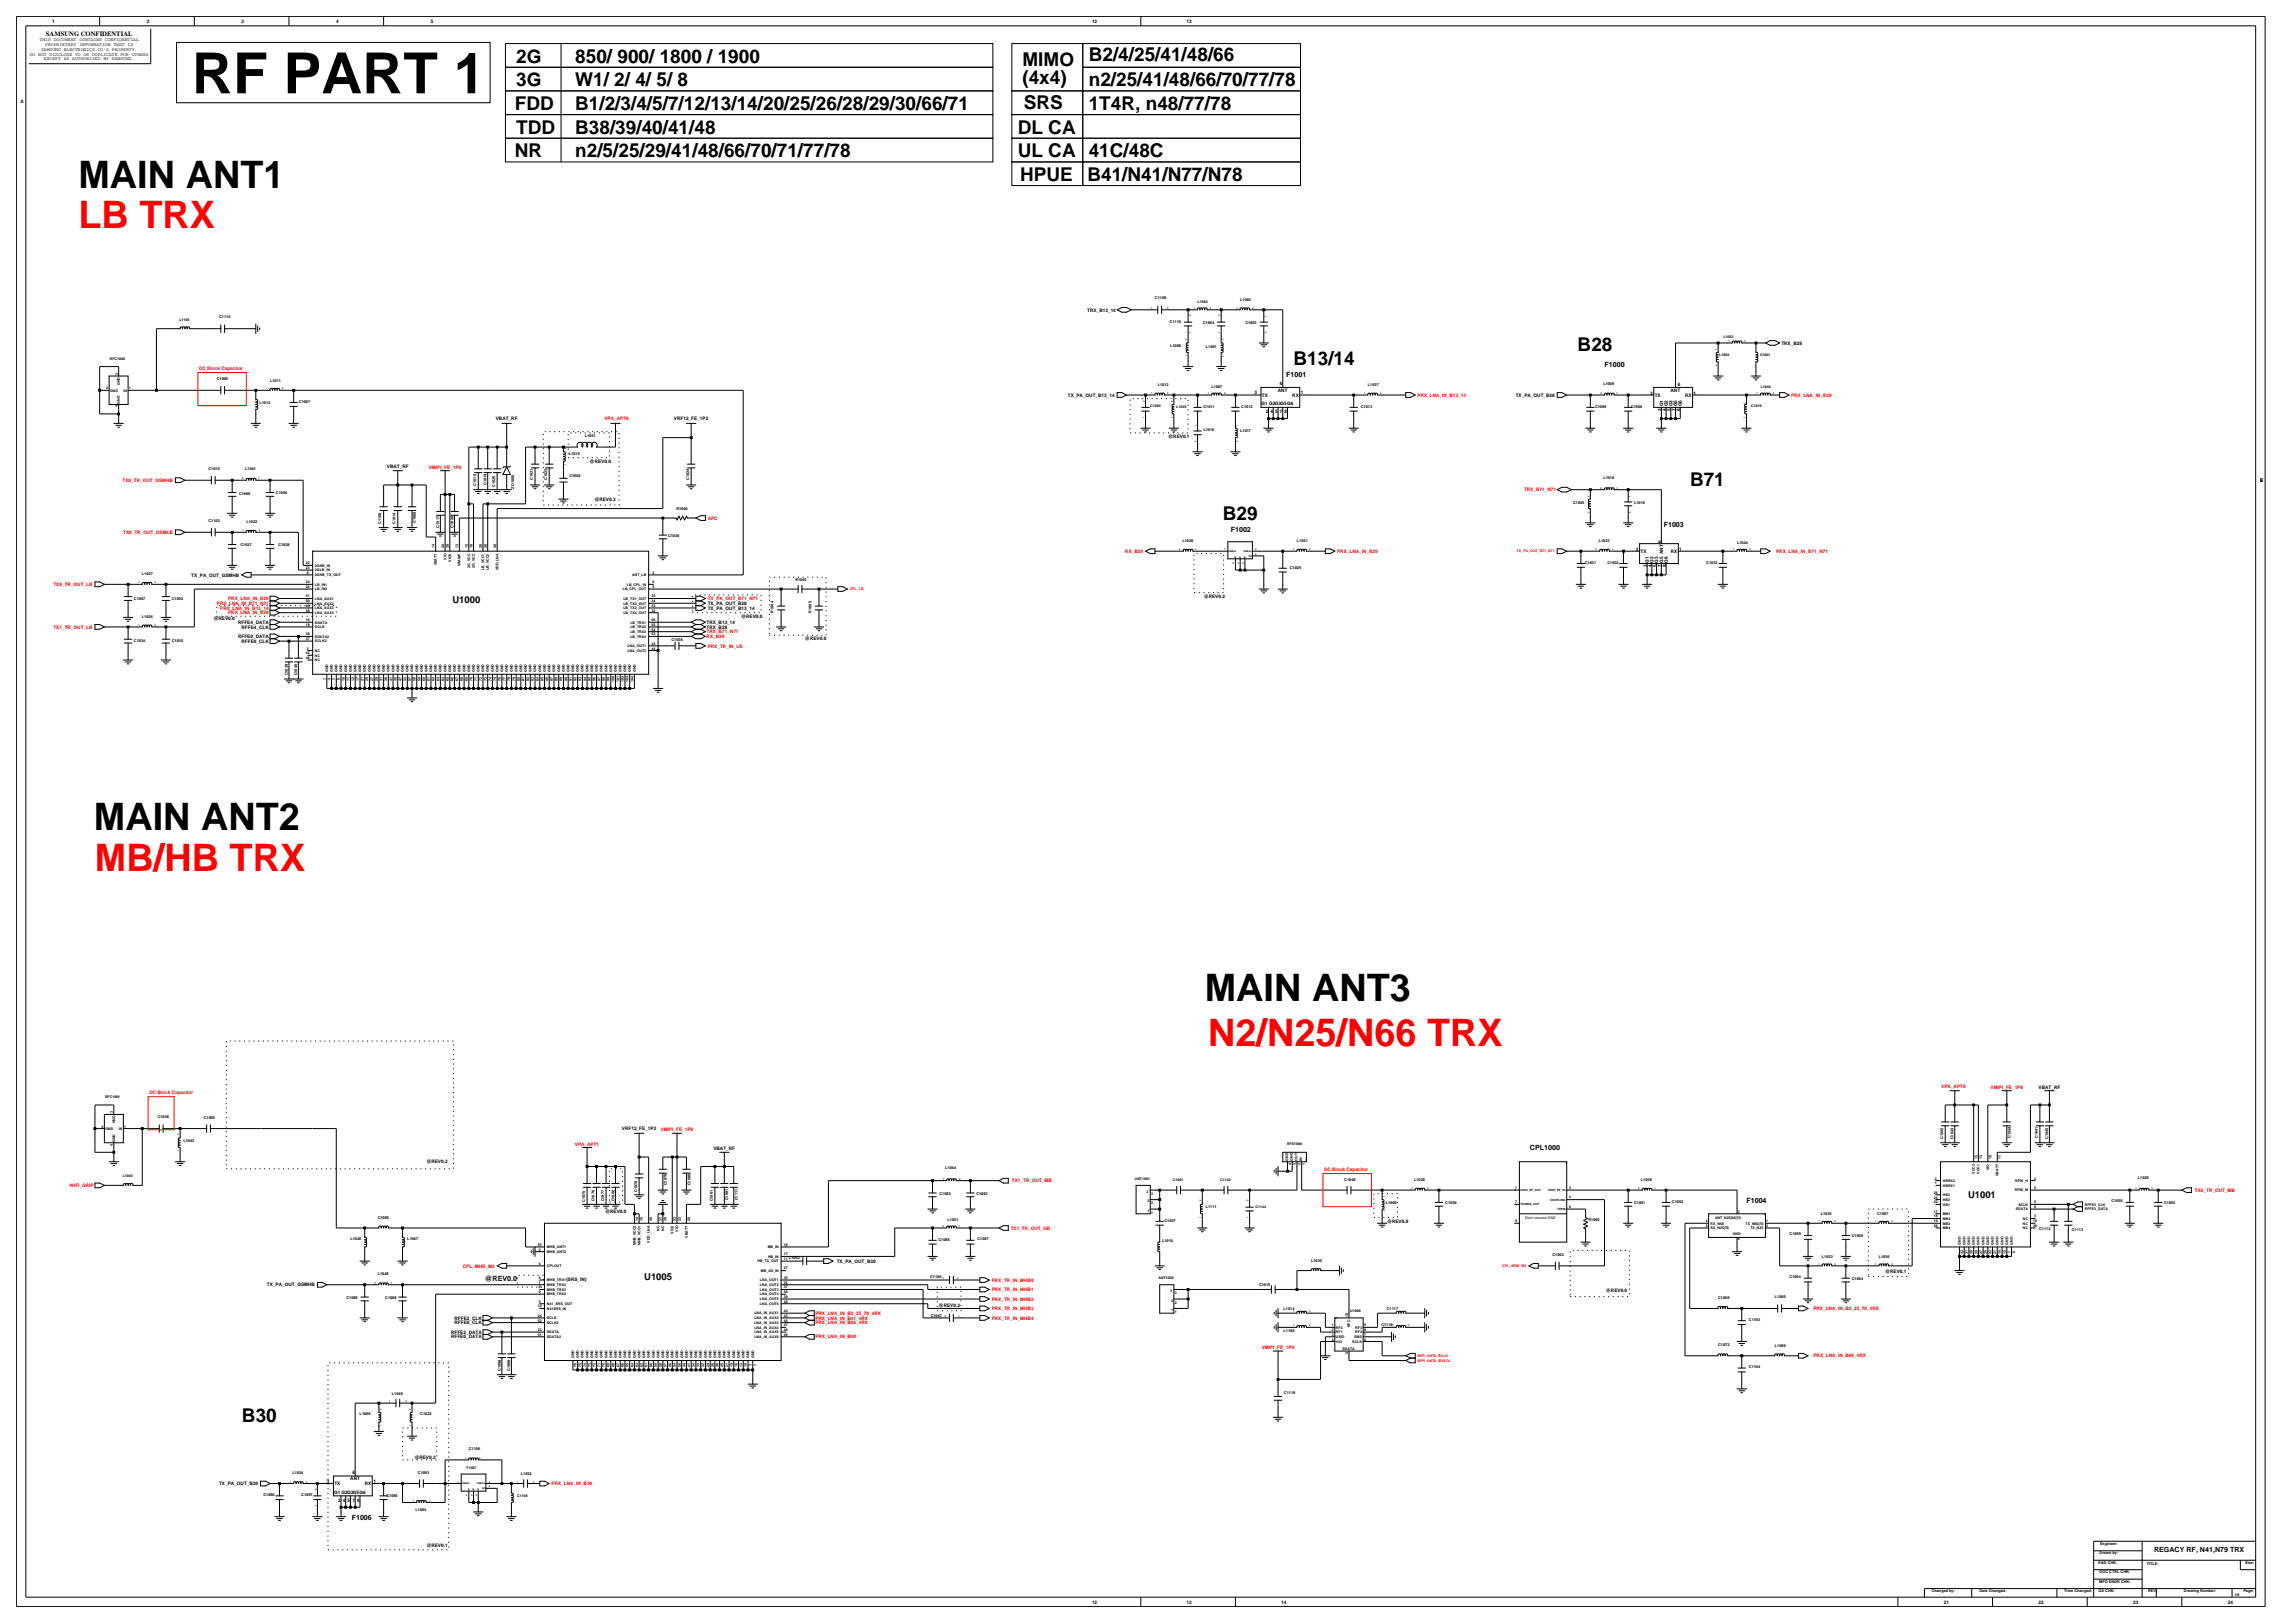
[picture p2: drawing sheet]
<svg xmlns="http://www.w3.org/2000/svg" width="420mm" height="297mm" viewBox="0 0 420 297" stroke-linecap="round" stroke-linejoin="round" font-family="sans-serif">
<defs><g id="words">
<text font-size="10.4" x="35.1" y="17.1">RF PART 1</text>
<g font-size="6.9">
<text x="14.3" y="34.4">MAIN ANT1</text>
<text x="17.2" y="152">MAIN ANT2</text>
<text x="220.5" y="183.1">MAIN ANT3</text>
</g>
<g font-size="6.9" fill="#f00">
<text x="14.3" y="41.8">LB TRX</text>
<text x="17.4" y="159.3">MB/HB TRX</text>
<text x="221.1" y="191.4">N2/N25/N66 TRX</text>
</g>
<g font-size="3.5">
<text x="94.5" y="11.4">2G</text>
<text x="105.3" y="11.4">850/ 900/ 1800 / 1900</text>
<text x="199.2" y="11.2">B2/4/25/41/48/66</text>
<text x="94.5" y="15.8">3G</text>
<text x="105.3" y="15.8">W1/ 2/ 4/ 5/ 8</text>
<text x="187.1" y="12.1">MIMO</text>
<text x="187.1" y="15.3">(4x4)</text>
<text x="199.2" y="15.8">n2/25/41/48/66/70/77/78</text>
<text x="94.2" y="20.1">FDD</text>
<text x="105.3" y="20.1">B1/2/3/4/5/7/12/13/14/20/25/26/28/29/30/66/71</text>
<text x="187.3" y="19.9">SRS</text>
<text x="199.2" y="20.1">1T4R, n48/77/78</text>
<text x="94.2" y="28.8">NR</text>
<text x="94.5" y="24.4">TDD</text>
<text x="105.3" y="28.8">n2/5/25/29/41/48/66/70/71/77/78</text>
<text x="105.3" y="24.4">B38/39/40/41/48</text>
<text x="186.2" y="28.8">UL CA</text>
<text x="186.2" y="24.4">DL CA</text>
<text x="199.2" y="28.8">41C/48C</text>
<text x="186.7" y="33.1">HPUE</text>
<text x="199" y="33.1">B41/N41/N77/N78</text>
<text x="288.7" y="64.2">B28</text>
<text x="236.7" y="66.8">B13/14</text>
<text x="309.3" y="88.9">B71</text>
<text x="223.8" y="95.2">B29</text>
<text x="44.3" y="260.2">B30</text>
</g>
<g font-size="1.7">
<text x="82.8" y="110.4">U1000</text>
<text x="360.2" y="219.3">U1001</text>
<text x="117.9" y="234.2">U1005</text>
</g>
<g font-size="1.3">
<text x="235.4" y="69.1">F1001</text>
<text x="293.6" y="67.1">F1000</text>
<text x="225.2" y="97.4">F1002</text>
<text x="304.5" y="96.4">F1003</text>
<text x="280" y="210.4">CPL1000</text>
<text x="319.6" y="220.2">F1004</text>
<text x="88.7" y="234.5">@REV0.0</text>
<text x="64.4" y="278.2">F1006</text>
<text x="394.2" y="284.1">REGACY RF, N41,N79 TRX</text>
</g>
<text font-size="1.2" x="8.4" y="6.5">SAMSUNG CONFIDENTIAL</text>
<g font-size=".9">
<text x="9.5" y="4.2">1</text>
<text x="26.9" y="4.2">2</text>
<text x="44.2" y="4.2">3</text>
<text x="61.5" y="4.2">4</text>
<text x="78.8" y="4.2">5</text>
<text x="199.8" y="4.2">12</text>
<text x="217.2" y="4.2">13</text>
<text x="5.4" y="10.2">DO NOT DISCLOSE TO OR DUPLICATE FOR OTHERS</text>
<text x="7.3" y="7.6">THIS DOCUMENT CONTAINS CONFIDENTIAL</text>
<text x="7.5" y="9.3">SAMSUNG ELECTRONICS CO'S PROPERTY.</text>
<text x="8" y="11">EXCEPT AS AUTHORIZED BY SAMSUNG.</text>
<text x="8.3" y="8.4">PROPRIETARY INFORMATION THAT IS</text>
<text x="3.8" y="18.9">A</text>
<text x="199" y="57">TRX_B13_14</text>
<text x="326" y="63.1">TRX_B28</text>
<text x="233.9" y="71.7">ANT</text>
<text x="234.2" y="70.5">6</text>
<text x="305.7" y="71.7">ANT</text>
<text x="307.1" y="70.6">6</text>
<text x="90.7" y="76.9">VBAT_RF</text>
<text x="123.3" y="76.9">VRF12_FE_1P2</text>
<text x="195.4" y="72.6">TX_PA_OUT_B13_14</text>
<text x="229.6" y="72.1">3</text>
<text x="230.9" y="74.2">G1 G2G3G5G6</text>
<text x="230.9" y="72.6">TX</text>
<text x="231.6" y="75.6">2</text>
<text x="232.5" y="75.6">4</text>
<text x="233.4" y="75.6">5</text>
<text x="234.2" y="75.6">7</text>
<text x="235.1" y="75.6">8</text>
<text x="236.5" y="72.6">RX</text>
<text x="238.1" y="72.1">1</text>
<text x="277.4" y="72.6">TX_PA_OUT_B28</text>
<text x="302" y="72.3">3</text>
<text x="302.8" y="72.6">TX</text>
<text x="304" y="75.2" transform="rotate(-90 304 75.2)">2</text>
<text x="304.4" y="74.4" transform="rotate(-90 304.4 74.4)">G1</text>
<text x="304.9" y="75.2" transform="rotate(-90 304.9 75.2)">4</text>
<text x="305.2" y="74.4" transform="rotate(-90 305.2 74.4)">G2</text>
<text x="305.8" y="75.2" transform="rotate(-90 305.8 75.2)">5</text>
<text x="306.1" y="74.4" transform="rotate(-90 306.1 74.4)">G3</text>
<text x="306.6" y="75.2" transform="rotate(-90 306.6 75.2)">7</text>
<text x="306.9" y="74.4" transform="rotate(-90 306.9 74.4)">G5</text>
<text x="307.5" y="75.2" transform="rotate(-90 307.5 75.2)">8</text>
<text x="307.8" y="74.4" transform="rotate(-90 307.8 74.4)">G6</text>
<text x="308.4" y="72.6">RX</text>
<text x="309.9" y="72.3">1</text>
<text x="213.8" y="80.2">@REV0.1</text>
<text x="70.8" y="85.6">VBAT_RF</text>
<text x="107.9" y="84.7">@REV0.0</text>
<text x="413.6" y="88.2">E</text>
<text x="108.8" y="91.6">@REV0.2</text>
<text x="299.4" y="100.9">3</text>
<text x="300.2" y="101.2">TX</text>
<text x="304" y="99.3" transform="rotate(-90 304 99.3)">6</text>
<text x="305.8" y="101.2">RX</text>
<text x="307.3" y="100.9">1</text>
<text x="35" y="105.5">TX_PA_OUT_GSMHB</text>
<text x="301.4" y="103.8" transform="rotate(-90 301.4 103.8)">2</text>
<text x="301.7" y="102.9" transform="rotate(-90 301.7 102.9)">G1</text>
<text x="302.3" y="103.8" transform="rotate(-90 302.3 103.8)">4</text>
<text x="302.6" y="102.9" transform="rotate(-90 302.6 102.9)">G2</text>
<text x="303.2" y="103.8" transform="rotate(-90 303.2 103.8)">5</text>
<text x="303.5" y="102.9" transform="rotate(-90 303.5 102.9)">G3</text>
<text x="304" y="103.8" transform="rotate(-90 304 103.8)">7</text>
<text x="304.4" y="102.9" transform="rotate(-90 304.4 102.9)">G5 ANT</text>
<text x="304.9" y="103.8" transform="rotate(-90 304.9 103.8)">8</text>
<text x="305.2" y="102.9" transform="rotate(-90 305.2 102.9)">G6</text>
<text x="39.1" y="113.5">@REV0.0</text>
<text x="129.5" y="110.7">TX_PA_OUT_B28</text>
<text x="129.5" y="111.6">TX_PA_OUT_B13_14</text>
<text x="135.6" y="113.1">@REV0.0</text>
<text x="220.3" y="109.4">@REV0.2</text>
<text x="43.6" y="114.2">RFFE4_DATA</text>
<text x="43.6" y="116.8">RFFE0_DATA</text>
<text x="44.2" y="115">RFFE4_CLK</text>
<text x="44.2" y="117.6">RFFE0_CLK</text>
<text x="129.3" y="114.2">TRX_B13_14</text>
<text x="129.3" y="115">TRX_B28</text>
<text x="147.3" y="117.2">@REV0.0</text>
<text x="373.1" y="199.2">VBAT_RF</text>
<text x="113.8" y="206.8">VRF12_FE_1P2</text>
<text x="78" y="212.9">@REV0.2</text>
<text x="130.6" y="210.5">VBAT_RF</text>
<text x="110.7" y="222">@REV0.0</text>
<text x="253.8" y="223.7">@REV0.0</text>
<text x="153.1" y="231.1">TX_PA_OUT_B30</text>
<text x="345" y="233">@REV0.1</text>
<text x="48.9" y="235.4">TX_PA_OUT_GSMHB</text>
<text x="103.6" y="234.3">(SRS_IN)</text>
<text x="171.8" y="239.1">@REV0.2</text>
<text x="293.9" y="236.5">@REV0.0</text>
<text x="82.6" y="244.9">RFFE0_DATA</text>
<text x="82.6" y="244.1">RFFE2_DATA</text>
<text x="83.2" y="242.3">RFFE0_CLK</text>
<text x="83.2" y="241.5">RFFE2_CLK</text>
<text x="64.5" y="269.7">6</text>
<text x="75.8" y="266.9">@REV0.3</text>
<text x="40.1" y="271.8">TX_PA_OUT_B30</text>
<text x="59.8" y="271.3">3</text>
<text x="61.1" y="273.4">G1 G2G3G5G6</text>
<text x="61.2" y="271.8">TX</text>
<text x="61.9" y="274.8">2</text>
<text x="62.8" y="274.8">4</text>
<text x="63.6" y="274.8">5</text>
<text x="64.1" y="270.9">ANT</text>
<text x="64.5" y="274.8">7</text>
<text x="65.4" y="274.8">8</text>
<text x="66.7" y="271.8">RX</text>
<text x="68.3" y="271.3">1</text>
<text x="78" y="283">@REV0.1</text>
<text x="199.8" y="293.4">12</text>
<text x="217.2" y="293.4">13</text>
<text x="234.5" y="293.4">14</text>
<text x="355.7" y="293.4">21</text>
<text x="373.1" y="293.4">22</text>
<text x="390.4" y="293.4">23</text>
<text x="407.7" y="293.4">24</text>
</g>
<g font-size=".9" fill="#f00">
<text x="36.4" y="67.7">DC Block Capacitor</text>
<text x="110.6" y="76.9">VPA_APT0</text>
<text x="259.4" y="72.6">PRX_LNA_IN_B13_14</text>
<text x="327.8" y="72.6">PRX_LNA_IN_B28</text>
<text x="22.4" y="88.2">TX0_TR_OUT_GSMHB</text>
<text x="78.5" y="85.8">VMIPI_FE_1P8</text>
<text x="278.9" y="89.9">TRX_B71_N71</text>
<text x="129.5" y="95.1">APC</text>
<text x="22.5" y="97.7">TX0_TR_OUT_GSMLB</text>
<text x="205.9" y="101.2">RX_B29</text>
<text x="244.7" y="101.2">PRX_LNA_IN_B29</text>
<text x="325" y="101.2">PRX_LNA_IN_B71_N71</text>
<text x="9.8" y="107.2">TX0_TR_OUT_LB</text>
<text x="39.7" y="110.7">PRX_LNA_IN_B71_N71</text>
<text x="40.3" y="111.6">PRX_LNA_IN_B13_14</text>
<text x="41.8" y="112.4">PRX_LNA_IN_B28</text>
<text x="41.8" y="109.8">PRX_LNA_IN_B29</text>
<text x="129.5" y="109.8">TX_PA_OUT_B71_N71</text>
<text x="9.8" y="115">TX1_TR_OUT_LB</text>
<text x="129.3" y="115.9">TRX_B71_N71</text>
<text x="129.3" y="116.8">RX_B29</text>
<text x="129.5" y="118.5">PRX_TR_IN_LB</text>
<text x="27.3" y="200.2">DC Block Capacitor</text>
<text x="355.3" y="199">VPA_APT0</text>
<text x="364.3" y="199.2">VMIPI_FE_1P8</text>
<text x="105.2" y="209.6">VPA_APT1</text>
<text x="120.9" y="207">VMIPI_FE_1P8</text>
<text x="242.3" y="214.3">DC Block Capacitor</text>
<text x="12.7" y="217.2">WIFI_GRIP</text>
<text x="185.2" y="216.4">TX1_TR_OUT_MB</text>
<text x="401.7" y="218.1">TX0_TR_OUT_MB</text>
<text x="185" y="225">TX1_TR_OUT_HB</text>
<text x="84.7" y="231.9">CPL_MHB_M2</text>
<text x="181.5" y="234.5">PRX_TR_IN_MHB0</text>
<text x="181.5" y="236.3">PRX_TR_IN_MHB1</text>
<text x="181.5" y="238">PRX_TR_IN_MHB2</text>
<text x="181.5" y="239.7">PRX_TR_IN_MHB3</text>
<text x="331.9" y="239.7">PRX_LNA_IN_B2_25_70_4RX</text>
<text x="149.2" y="241.5">PRX_LNA_IN_B41_4RX</text>
<text x="149.2" y="242.3">PRX_LNA_IN_B66_4RX</text>
<text x="149.2" y="244.9">PRX_LNA_IN_B30</text>
<text x="149.2" y="240.6">PRX_LNA_IN_B2_25_70_4RX</text>
<text x="181.5" y="241.5">PRX_TR_IN_MHB4</text>
<text x="230.9" y="246.9">VMIPI_FE_1P8</text>
<text x="331.9" y="248.4">PRX_LNA_IN_B66_4RX</text>
<text x="100.9" y="271.8">PRX_LNA_IN_B30</text>
</g>
<g font-size=".7">
<text x="32.8" y="58.6">L1105</text>
<text x="40.1" y="58.2">C1116</text>
<text x="211.4" y="54.8">C1109</text>
<text x="214.1" y="59.1">C1110</text>
<text x="219.2" y="55.4">L1002</text>
<text x="220.1" y="59.4">C1004</text>
<text x="227" y="55.1">L1003</text>
<text x="227.9" y="59.4">C1003</text>
<text x="20.1" y="65.8">RFC1000</text>
<text x="214.1" y="63.6">L1008</text>
<text x="220.7" y="63.6">L1001</text>
<text x="314.6" y="65.1">L1004</text>
<text x="315.4" y="61.9">L1052</text>
<text x="322.1" y="65.2">C1001</text>
<text x="19.4" y="71.2">2</text>
<text x="20.1" y="71.7">GND</text>
<text x="21.5" y="68.7" transform="rotate(-90 21.5 68.7)">3</text>
<text x="21.9" y="70.4" transform="rotate(-90 21.9 70.4)">GND</text>
<text x="22.6" y="71.7">IN</text>
<text x="23.6" y="71.2">1</text>
<text x="39.7" y="69.5">C1005</text>
<text x="49.4" y="69.8">L1011</text>
<text x="211.9" y="70.6">L1012</text>
<text x="221.7" y="71">L1007</text>
<text x="250.3" y="70.6">L1037</text>
<text x="293.4" y="70.4">L1009</text>
<text x="322.2" y="71">L1040</text>
<text x="21.5" y="74.6" transform="rotate(-90 21.5 74.6)">4</text>
<text x="21.9" y="73.8" transform="rotate(-90 21.9 73.8)">GND</text>
<text x="47.5" y="74">L1013</text>
<text x="54.7" y="73.8">C1007</text>
<text x="210.5" y="74.5">C1000</text>
<text x="215.3" y="74.7">L1039</text>
<text x="220.2" y="74.7">C1011</text>
<text x="227.2" y="74.7">C1012</text>
<text x="249" y="74.7">C1013</text>
<text x="291.9" y="74.7">C1009</text>
<text x="298.5" y="74.7">C1006</text>
<text x="320.5" y="74.5">C1010</text>
<text x="104.2" y="83.3">L1015</text>
<text x="107" y="79.9">L1051</text>
<text x="220.2" y="78.9">L1016</text>
<text x="227" y="79">L1017</text>
<text x="38.2" y="85.9">C1016</text>
<text x="44.9" y="86">L1041</text>
<text x="87.2" y="88.9" transform="rotate(-90 87.2 88.9)">C1018</text>
<text x="89" y="88.7" transform="rotate(-90 89 88.7)">C1019</text>
<text x="90.6" y="89.1" transform="rotate(-90 90.6 89.1)">C1020</text>
<text x="94.1" y="89.4" transform="rotate(-90 94.1 89.4)">ZD1000</text>
<text x="97.5" y="87.9" transform="rotate(-90 97.5 87.9)">C1021</text>
<text x="100.1" y="87.9" transform="rotate(-90 100.1 87.9)">C1023</text>
<text x="104.2" y="87.2">C1002</text>
<text x="126.1" y="87.9" transform="rotate(-90 126.1 87.9)">C1024</text>
<text x="293.4" y="87.7">L1018</text>
<text x="38.2" y="95.4">C1102</text>
<text x="43.7" y="90.6">C1060</text>
<text x="45.1" y="95.7">L1022</text>
<text x="50.5" y="90.5">C1056</text>
<text x="69.8" y="95.9" transform="rotate(-90 69.8 95.9)">C1108</text>
<text x="72.4" y="95.9" transform="rotate(-90 72.4 95.9)">C1014</text>
<text x="76.1" y="95.7" transform="rotate(-90 76.1 95.7)">C1069</text>
<text x="123.8" y="93.3">R1000</text>
<text x="287.9" y="92.2">C1025</text>
<text x="299" y="92.2">L1019</text>
<text x="44" y="100">C1027</text>
<text x="50.9" y="100">C1028</text>
<text x="79.5" y="100.4" transform="rotate(-90 79.5 100.4)">14</text>
<text x="80.4" y="96.5" transform="rotate(-90 80.4 96.5)">C1017</text>
<text x="81.3" y="100.4" transform="rotate(-90 81.3 100.4)">20</text>
<text x="82.1" y="100.4" transform="rotate(-90 82.1 100.4)">39</text>
<text x="83" y="96.5" transform="rotate(-90 83 96.5)">C1026</text>
<text x="83.9" y="100.4" transform="rotate(-90 83.9 100.4)">13</text>
<text x="85.6" y="100.4" transform="rotate(-90 85.6 100.4)">15</text>
<text x="86.5" y="100.4" transform="rotate(-90 86.5 100.4)">16</text>
<text x="88.2" y="100.4" transform="rotate(-90 88.2 100.4)">28</text>
<text x="89.1" y="100.4" transform="rotate(-90 89.1 100.4)">30</text>
<text x="90.8" y="100.4" transform="rotate(-90 90.8 100.4)">40</text>
<text x="122.3" y="98.3">C1030</text>
<text x="216.4" y="99.1">L1020</text>
<text x="237.3" y="99.1">L1021</text>
<text x="292.6" y="99.1">L1023</text>
<text x="317.9" y="99.6">L1024</text>
<text x="26" y="105.3">L1027</text>
<text x="56" y="103.3">22</text>
<text x="56" y="104.1">23</text>
<text x="56" y="106.7">24</text>
<text x="56" y="107.6">26</text>
<text x="56.2" y="105">8</text>
<text x="57.6" y="105.4">2GHB_TX_OUT</text>
<text x="57.6" y="103.7">2GHB_IN</text>
<text x="57.6" y="104.6">2GLB_IN</text>
<text x="57.6" y="107.2">LB_IN1</text>
<text x="80" y="103.5" transform="rotate(-90 80 103.5)">VBATT</text>
<text x="81.7" y="102.4" transform="rotate(-90 81.7 102.4)">VIO</text>
<text x="82.6" y="102.8" transform="rotate(-90 82.6 102.8)">VIO2</text>
<text x="84.3" y="103.7" transform="rotate(-90 84.3 103.7)">VRAMP</text>
<text x="86" y="103.9" transform="rotate(-90 86 103.9)">2G_VCC</text>
<text x="86.9" y="103.9" transform="rotate(-90 86.9 103.9)">2G_VCC</text>
<text x="88.6" y="104.3" transform="rotate(-90 88.6 104.3)">LB_VCC1</text>
<text x="89.5" y="104.3" transform="rotate(-90 89.5 104.3)">LB_VCC2</text>
<text x="91.2" y="104.4" transform="rotate(-90 91.2 104.4)">VDD_LNA</text>
<text x="114.7" y="107.2">LB_CPL_IN</text>
<text x="115.7" y="105.4">ANT_LB</text>
<text x="119.4" y="106.7">6</text>
<text x="119.4" y="107.6">5</text>
<text x="119.4" y="105">2</text>
<text x="145.6" y="106.4">R1003</text>
<text x="236" y="104.1">C1029</text>
<text x="290" y="103.2">C1031</text>
<text x="294.2" y="103.2">C1032</text>
<text x="312.3" y="103.2">C1033</text>
<text x="24.5" y="109.7">C1067</text>
<text x="26" y="113.1">L1026</text>
<text x="31.5" y="109.7">C1092</text>
<text x="56" y="111.9">48</text>
<text x="56" y="111.1">49</text>
<text x="56" y="110.2">50</text>
<text x="56" y="109.3">51</text>
<text x="56" y="113.7">19</text>
<text x="57.6" y="112.3">LNA_AUX4</text>
<text x="57.6" y="111.5">LNA_AUX3</text>
<text x="57.6" y="110.6">LNA_AUX2</text>
<text x="57.6" y="109.8">LNA_AUX1</text>
<text x="57.6" y="108">LB_IN2</text>
<text x="114" y="108">LB_CPL_OUT</text>
<text x="114.1" y="111.5">LB_TX3_OUT</text>
<text x="114.1" y="110.6">LB_TX2_OUT</text>
<text x="114.1" y="109.8">LB_TX1_OUT</text>
<text x="114.1" y="112.3">LB_TX4_OUT</text>
<text x="119.2" y="113.7">56</text>
<text x="119.2" y="111.1">33</text>
<text x="119.2" y="110.2">34</text>
<text x="119.2" y="109.3">35</text>
<text x="119.2" y="111.9">32</text>
<text x="141.6" y="112.1" transform="rotate(-90 141.6 112.1)">R1004</text>
<text x="148.5" y="112.1" transform="rotate(-90 148.5 112.1)">R1005</text>
<text x="24.5" y="117.5">C1034</text>
<text x="31.5" y="117.5">C1035</text>
<text x="56" y="119.7">42</text>
<text x="56" y="117.1">37</text>
<text x="56" y="116.2">38</text>
<text x="56" y="114.5">18</text>
<text x="56.2" y="118.9">3</text>
<text x="57.6" y="117.6">SCLK2</text>
<text x="57.6" y="116.7">SDATA2</text>
<text x="57.6" y="119.3">NC</text>
<text x="57.6" y="114.1">SDATA</text>
<text x="57.6" y="115">SCLK</text>
<text x="114.8" y="118.4">LNA_OUT1</text>
<text x="114.8" y="119.3">LNA_OUT2</text>
<text x="115.4" y="115">LB_TRX2</text>
<text x="115.4" y="114.1">LB_TRX1</text>
<text x="115.4" y="116.7">LB_TRX4</text>
<text x="115.4" y="115.8">LB_TRX3</text>
<text x="119.2" y="114.5">55</text>
<text x="119.2" y="116.2">53</text>
<text x="119.2" y="115.4">54</text>
<text x="119.2" y="118">43</text>
<text x="119.2" y="118.9">44</text>
<text x="122.9" y="117.3">C1036</text>
<text x="52.7" y="123.6" transform="rotate(-90 52.7 123.6)">C1039</text>
<text x="54.4" y="123.6" transform="rotate(-90 54.4 123.6)">C1040</text>
<text x="56" y="120.6">46</text>
<text x="57.6" y="120.1">NC</text>
<text x="57.6" y="121">NC</text>
<text x="59.6" y="124.4" transform="rotate(-90 59.6 124.4)">1</text>
<text x="60" y="122.9" transform="rotate(-90 60 122.9)">GND</text>
<text x="60.5" y="124.4" transform="rotate(-90 60.5 124.4)">4</text>
<text x="60.9" y="122.9" transform="rotate(-90 60.9 122.9)">GND</text>
<text x="61.3" y="124.4" transform="rotate(-90 61.3 124.4)">7</text>
<text x="61.8" y="122.9" transform="rotate(-90 61.8 122.9)">GND</text>
<text x="62.2" y="124.4" transform="rotate(-90 62.2 124.4)">9</text>
<text x="62.6" y="122.9" transform="rotate(-90 62.6 122.9)">GND</text>
<text x="63.1" y="124.6" transform="rotate(-90 63.1 124.6)">10</text>
<text x="63.5" y="122.9" transform="rotate(-90 63.5 122.9)">GND</text>
<text x="63.9" y="124.6" transform="rotate(-90 63.9 124.6)">11</text>
<text x="64.4" y="122.9" transform="rotate(-90 64.4 122.9)">GND</text>
<text x="64.8" y="124.6" transform="rotate(-90 64.8 124.6)">12</text>
<text x="65.2" y="122.9" transform="rotate(-90 65.2 122.9)">GND</text>
<text x="65.7" y="124.6" transform="rotate(-90 65.7 124.6)">17</text>
<text x="66.1" y="122.9" transform="rotate(-90 66.1 122.9)">GND</text>
<text x="66.5" y="124.6" transform="rotate(-90 66.5 124.6)">21</text>
<text x="67" y="122.9" transform="rotate(-90 67 122.9)">GND</text>
<text x="67.4" y="124.6" transform="rotate(-90 67.4 124.6)">25</text>
<text x="67.8" y="122.9" transform="rotate(-90 67.8 122.9)">GND</text>
<text x="68.3" y="124.6" transform="rotate(-90 68.3 124.6)">27</text>
<text x="68.7" y="122.9" transform="rotate(-90 68.7 122.9)">GND</text>
<text x="69.1" y="124.6" transform="rotate(-90 69.1 124.6)">29</text>
<text x="69.6" y="122.9" transform="rotate(-90 69.6 122.9)">GND</text>
<text x="70" y="124.6" transform="rotate(-90 70 124.6)">31</text>
<text x="70.4" y="122.9" transform="rotate(-90 70.4 122.9)">GND</text>
<text x="70.9" y="124.6" transform="rotate(-90 70.9 124.6)">36</text>
<text x="71.3" y="122.9" transform="rotate(-90 71.3 122.9)">GND</text>
<text x="71.7" y="124.6" transform="rotate(-90 71.7 124.6)">41</text>
<text x="72.2" y="122.9" transform="rotate(-90 72.2 122.9)">GND</text>
<text x="72.6" y="124.6" transform="rotate(-90 72.6 124.6)">45</text>
<text x="73" y="122.9" transform="rotate(-90 73 122.9)">GND</text>
<text x="73.5" y="124.6" transform="rotate(-90 73.5 124.6)">47</text>
<text x="73.9" y="122.9" transform="rotate(-90 73.9 122.9)">GND</text>
<text x="74.3" y="124.6" transform="rotate(-90 74.3 124.6)">52</text>
<text x="74.8" y="122.9" transform="rotate(-90 74.8 122.9)">GND</text>
<text x="75.2" y="124.6" transform="rotate(-90 75.2 124.6)">57</text>
<text x="75.6" y="122.9" transform="rotate(-90 75.6 122.9)">GND</text>
<text x="76.1" y="124.6" transform="rotate(-90 76.1 124.6)">58</text>
<text x="76.5" y="122.9" transform="rotate(-90 76.5 122.9)">GND</text>
<text x="76.9" y="124.6" transform="rotate(-90 76.9 124.6)">59</text>
<text x="77.4" y="122.9" transform="rotate(-90 77.4 122.9)">GND</text>
<text x="77.8" y="124.6" transform="rotate(-90 77.8 124.6)">60</text>
<text x="78.2" y="122.9" transform="rotate(-90 78.2 122.9)">GND</text>
<text x="78.7" y="124.6" transform="rotate(-90 78.7 124.6)">61</text>
<text x="79.1" y="122.9" transform="rotate(-90 79.1 122.9)">GND</text>
<text x="79.5" y="124.6" transform="rotate(-90 79.5 124.6)">62</text>
<text x="80" y="122.9" transform="rotate(-90 80 122.9)">GND</text>
<text x="80.4" y="124.6" transform="rotate(-90 80.4 124.6)">63</text>
<text x="80.8" y="122.9" transform="rotate(-90 80.8 122.9)">GND</text>
<text x="81.3" y="124.6" transform="rotate(-90 81.3 124.6)">64</text>
<text x="81.7" y="122.9" transform="rotate(-90 81.7 122.9)">GND</text>
<text x="82.1" y="124.6" transform="rotate(-90 82.1 124.6)">65</text>
<text x="82.6" y="122.9" transform="rotate(-90 82.6 122.9)">GND</text>
<text x="83" y="124.6" transform="rotate(-90 83 124.6)">66</text>
<text x="83.4" y="122.9" transform="rotate(-90 83.4 122.9)">GND</text>
<text x="83.9" y="124.6" transform="rotate(-90 83.9 124.6)">67</text>
<text x="84.3" y="122.9" transform="rotate(-90 84.3 122.9)">GND</text>
<text x="84.7" y="124.6" transform="rotate(-90 84.7 124.6)">68</text>
<text x="85.2" y="122.9" transform="rotate(-90 85.2 122.9)">GND</text>
<text x="85.6" y="124.6" transform="rotate(-90 85.6 124.6)">69</text>
<text x="86" y="122.9" transform="rotate(-90 86 122.9)">GND</text>
<text x="86.5" y="124.6" transform="rotate(-90 86.5 124.6)">70</text>
<text x="86.9" y="122.9" transform="rotate(-90 86.9 122.9)">GND</text>
<text x="87.3" y="124.6" transform="rotate(-90 87.3 124.6)">71</text>
<text x="87.8" y="122.9" transform="rotate(-90 87.8 122.9)">GND</text>
<text x="88.2" y="124.6" transform="rotate(-90 88.2 124.6)">72</text>
<text x="88.6" y="122.9" transform="rotate(-90 88.6 122.9)">GND</text>
<text x="89.1" y="124.6" transform="rotate(-90 89.1 124.6)">73</text>
<text x="89.5" y="122.9" transform="rotate(-90 89.5 122.9)">GND</text>
<text x="89.9" y="124.6" transform="rotate(-90 89.9 124.6)">74</text>
<text x="90.4" y="122.9" transform="rotate(-90 90.4 122.9)">GND</text>
<text x="90.8" y="124.6" transform="rotate(-90 90.8 124.6)">75</text>
<text x="91.2" y="122.9" transform="rotate(-90 91.2 122.9)">GND</text>
<text x="91.7" y="124.6" transform="rotate(-90 91.7 124.6)">76</text>
<text x="92.1" y="122.9" transform="rotate(-90 92.1 122.9)">GND</text>
<text x="92.5" y="124.6" transform="rotate(-90 92.5 124.6)">77</text>
<text x="93" y="122.9" transform="rotate(-90 93 122.9)">GND</text>
<text x="93.4" y="124.6" transform="rotate(-90 93.4 124.6)">78</text>
<text x="93.8" y="122.9" transform="rotate(-90 93.8 122.9)">GND</text>
<text x="94.2" y="124.6" transform="rotate(-90 94.2 124.6)">79</text>
<text x="94.7" y="122.9" transform="rotate(-90 94.7 122.9)">GND</text>
<text x="95.1" y="124.6" transform="rotate(-90 95.1 124.6)">80</text>
<text x="95.6" y="122.9" transform="rotate(-90 95.6 122.9)">GND</text>
<text x="96" y="124.6" transform="rotate(-90 96 124.6)">81</text>
<text x="96.4" y="122.9" transform="rotate(-90 96.4 122.9)">GND</text>
<text x="96.9" y="124.6" transform="rotate(-90 96.9 124.6)">82</text>
<text x="97.3" y="122.9" transform="rotate(-90 97.3 122.9)">GND</text>
<text x="97.7" y="124.6" transform="rotate(-90 97.7 124.6)">83</text>
<text x="98.1" y="122.9" transform="rotate(-90 98.1 122.9)">GND</text>
<text x="98.6" y="124.6" transform="rotate(-90 98.6 124.6)">84</text>
<text x="99" y="122.9" transform="rotate(-90 99 122.9)">GND</text>
<text x="99.5" y="124.6" transform="rotate(-90 99.5 124.6)">85</text>
<text x="99.9" y="122.9" transform="rotate(-90 99.9 122.9)">GND</text>
<text x="100.3" y="124.6" transform="rotate(-90 100.3 124.6)">86</text>
<text x="100.7" y="122.9" transform="rotate(-90 100.7 122.9)">GND</text>
<text x="101.2" y="124.6" transform="rotate(-90 101.2 124.6)">87</text>
<text x="101.6" y="122.9" transform="rotate(-90 101.6 122.9)">GND</text>
<text x="102" y="124.6" transform="rotate(-90 102 124.6)">88</text>
<text x="102.5" y="122.9" transform="rotate(-90 102.5 122.9)">GND</text>
<text x="102.9" y="124.6" transform="rotate(-90 102.9 124.6)">89</text>
<text x="103.4" y="122.9" transform="rotate(-90 103.4 122.9)">GND</text>
<text x="103.8" y="124.6" transform="rotate(-90 103.8 124.6)">90</text>
<text x="104.2" y="122.9" transform="rotate(-90 104.2 122.9)">GND</text>
<text x="104.6" y="124.6" transform="rotate(-90 104.6 124.6)">91</text>
<text x="105.1" y="122.9" transform="rotate(-90 105.1 122.9)">GND</text>
<text x="105.5" y="124.6" transform="rotate(-90 105.5 124.6)">92</text>
<text x="105.9" y="122.9" transform="rotate(-90 105.9 122.9)">GND</text>
<text x="106.4" y="124.6" transform="rotate(-90 106.4 124.6)">93</text>
<text x="106.8" y="122.9" transform="rotate(-90 106.8 122.9)">GND</text>
<text x="107.2" y="124.6" transform="rotate(-90 107.2 124.6)">94</text>
<text x="107.7" y="122.9" transform="rotate(-90 107.7 122.9)">GND</text>
<text x="108.1" y="124.6" transform="rotate(-90 108.1 124.6)">95</text>
<text x="108.5" y="122.9" transform="rotate(-90 108.5 122.9)">GND</text>
<text x="109" y="124.6" transform="rotate(-90 109 124.6)">96</text>
<text x="109.4" y="122.9" transform="rotate(-90 109.4 122.9)">GND</text>
<text x="109.8" y="124.6" transform="rotate(-90 109.8 124.6)">97</text>
<text x="110.3" y="122.9" transform="rotate(-90 110.3 122.9)">GND</text>
<text x="110.7" y="124.6" transform="rotate(-90 110.7 124.6)">98</text>
<text x="111.1" y="122.9" transform="rotate(-90 111.1 122.9)">GND</text>
<text x="111.6" y="124.6" transform="rotate(-90 111.6 124.6)">99</text>
<text x="112" y="122.9" transform="rotate(-90 112 122.9)">GND</text>
<text x="112.4" y="124.8" transform="rotate(-90 112.4 124.8)">100</text>
<text x="112.9" y="122.9" transform="rotate(-90 112.9 122.9)">GND</text>
<text x="113.3" y="124.8" transform="rotate(-90 113.3 124.8)">101</text>
<text x="113.7" y="122.9" transform="rotate(-90 113.7 122.9)">GND</text>
<text x="114.2" y="124.8" transform="rotate(-90 114.2 124.8)">102</text>
<text x="114.6" y="122.9" transform="rotate(-90 114.6 122.9)">GND</text>
<text x="115" y="124.8" transform="rotate(-90 115 124.8)">103</text>
<text x="115.5" y="122.9" transform="rotate(-90 115.5 122.9)">GND</text>
<text x="115.9" y="124.8" transform="rotate(-90 115.9 124.8)">104</text>
<text x="116.3" y="122.9" transform="rotate(-90 116.3 122.9)">GND</text>
<text x="19.2" y="200.9">RFC1001</text>
<text x="20.7" y="203.7" transform="rotate(-90 20.7 203.7)">3</text>
<text x="18.6" y="206.3">2</text>
<text x="19.3" y="206.8">GND</text>
<text x="20.7" y="209.6" transform="rotate(-90 20.7 209.6)">4</text>
<text x="21.1" y="209" transform="rotate(-90 21.1 209)">GND</text>
<text x="21.1" y="205.5" transform="rotate(-90 21.1 205.5)">GND</text>
<text x="21.7" y="206.8">IN</text>
<text x="22.7" y="206.3">1</text>
<text x="28.9" y="204.6">C1048</text>
<text x="33.6" y="209">L1043</text>
<text x="37.3" y="204.8">C1065</text>
<text x="235.5" y="209.5">RFS1000</text>
<text x="355.6" y="208.4" transform="rotate(-90 355.6 208.4)">C1042</text>
<text x="357.5" y="208.5" transform="rotate(-90 357.5 208.5)">C1043</text>
<text x="368" y="208.2" transform="rotate(-90 368 208.2)">C1044</text>
<text x="373" y="208.2" transform="rotate(-90 373 208.2)">C1041</text>
<text x="374.8" y="208.4" transform="rotate(-90 374.8 208.4)">C1045</text>
<text x="22.5" y="215.4">L1045</text>
<text x="173" y="214">L1044</text>
<text x="207.7" y="215.9">ANT1001</text>
<text x="235.7" y="212.4" transform="rotate(-90 235.7 212.4)">GND</text>
<text x="236.3" y="213.1" transform="rotate(-90 236.3 213.1)">4</text>
<text x="236.6" y="212.4" transform="rotate(-90 236.6 212.4)">GND</text>
<text x="237.1" y="213.1" transform="rotate(-90 237.1 213.1)">3</text>
<text x="237.5" y="212.4" transform="rotate(-90 237.5 212.4)">OUT</text>
<text x="238" y="213.1" transform="rotate(-90 238 213.1)">2</text>
<text x="238.3" y="212.4" transform="rotate(-90 238.3 212.4)">IN</text>
<text x="238.9" y="213.1" transform="rotate(-90 238.9 213.1)">1</text>
<text x="354.1" y="215.9">2</text>
<text x="361.4" y="214.7" transform="rotate(-90 361.4 214.7)">VCC2</text>
<text x="361.9" y="212.1" transform="rotate(-90 361.9 212.1)">15</text>
<text x="362.3" y="214.7" transform="rotate(-90 362.3 214.7)">VCC1</text>
<text x="362.7" y="212.1" transform="rotate(-90 362.7 212.1)">13</text>
<text x="364" y="214.1" transform="rotate(-90 364 214.1)">VIO</text>
<text x="364.5" y="212.1" transform="rotate(-90 364.5 212.1)">10</text>
<text x="365.7" y="215.2" transform="rotate(-90 365.7 215.2)">VBATT</text>
<text x="366.2" y="212.1" transform="rotate(-90 366.2 212.1)">11</text>
<text x="372.3" y="215.9">4</text>
<text x="391.2" y="215.7">L1029</text>
<text x="107.1" y="219.9" transform="rotate(-90 107.1 219.9)">C1075</text>
<text x="108.8" y="219.8" transform="rotate(-90 108.8 219.8)">C1076</text>
<text x="110.6" y="219.8" transform="rotate(-90 110.6 219.8)">C1077</text>
<text x="112.4" y="219.8" transform="rotate(-90 112.4 219.8)">C1008</text>
<text x="116.6" y="218.1" transform="rotate(-90 116.6 218.1)">C1078</text>
<text x="122" y="216.9" transform="rotate(-90 122 216.9)">C1079</text>
<text x="126.4" y="216.9" transform="rotate(-90 126.4 216.9)">C1080</text>
<text x="130.5" y="219.8" transform="rotate(-90 130.5 219.8)">C1061</text>
<text x="133.3" y="219.6" transform="rotate(-90 133.3 219.6)">C1081</text>
<text x="135" y="219.6" transform="rotate(-90 135 219.6)">C1111</text>
<text x="171.9" y="218.7">C1082</text>
<text x="178.7" y="218.6">C1083</text>
<text x="209.8" y="218.3">3</text>
<text x="210" y="221.8">1</text>
<text x="210" y="220">2</text>
<text x="210.7" y="220.4">2</text>
<text x="210.7" y="218.6">3</text>
<text x="214.6" y="216">C1091</text>
<text x="220.7" y="221">L1111</text>
<text x="223.3" y="216">C1142</text>
<text x="229.8" y="221">C1144</text>
<text x="246" y="216">C1049</text>
<text x="253.6" y="220.4">L1000</text>
<text x="258.8" y="216">L1028</text>
<text x="264.5" y="220.2">C1050</text>
<text x="277.3" y="220.2">7</text>
<text x="277.3" y="217.6">1</text>
<text x="287.1" y="221">6</text>
<text x="287.1" y="219.3">4</text>
<text x="287.1" y="217.6">3</text>
<text x="299" y="220.4">C1051</text>
<text x="300.3" y="216">L1038</text>
<text x="306" y="220.2">C1052</text>
<text x="318.1" y="221.9">3</text>
<text x="353.9" y="220.2">22</text>
<text x="353.9" y="219.3">24</text>
<text x="353.9" y="218.4">26</text>
<text x="353.9" y="221.9">17</text>
<text x="354.1" y="216.7">1</text>
<text x="355.6" y="216.3">HBRX2</text>
<text x="355.6" y="220.6">HB1</text>
<text x="355.6" y="219.8">HB2</text>
<text x="355.6" y="218.9">HB3</text>
<text x="355.6" y="217.1">HBRX1</text>
<text x="368.7" y="218">RFIN_M</text>
<text x="368.8" y="216.3">RFIN_H</text>
<text x="368.9" y="221.5">SDATA</text>
<text x="369.4" y="220.6">SCLK</text>
<text x="372.3" y="217.6">5</text>
<text x="372.3" y="221">8</text>
<text x="372.3" y="220.2">9</text>
<text x="381.5" y="220.6">RFFE3_CLK</text>
<text x="381.5" y="221.5">RFFE3_DATA</text>
<text x="386.4" y="220">C1055</text>
<text x="396" y="220.4">C1053</text>
<text x="64.1" y="226.9">L1046</text>
<text x="69.1" y="223">C1085</text>
<text x="74.5" y="226.9">L1047</text>
<text x="98.4" y="228">55</text>
<text x="116.3" y="227.9" transform="rotate(-90 116.3 227.9)">MHB_VCC2</text>
<text x="116.8" y="223.3" transform="rotate(-90 116.8 223.3)">14</text>
<text x="117.2" y="227.9" transform="rotate(-90 117.2 227.9)">MHB_VCC1</text>
<text x="117.6" y="223.3" transform="rotate(-90 117.6 223.3)">15</text>
<text x="118.9" y="227.4" transform="rotate(-90 118.9 227.4)">VDD_LNA</text>
<text x="119.4" y="223.3" transform="rotate(-90 119.4 223.3)">45</text>
<text x="120.7" y="225.2" transform="rotate(-90 120.7 225.2)">NC</text>
<text x="121.1" y="223.3" transform="rotate(-90 121.1 223.3)">31</text>
<text x="121.5" y="225.2" transform="rotate(-90 121.5 225.2)">NC</text>
<text x="122" y="223.3" transform="rotate(-90 122 223.3)">30</text>
<text x="123.3" y="225.8" transform="rotate(-90 123.3 225.8)">VIO2</text>
<text x="123.7" y="223.3" transform="rotate(-90 123.7 223.3)">53</text>
<text x="124.1" y="225.4" transform="rotate(-90 124.1 225.4)">VIO</text>
<text x="124.6" y="223.3" transform="rotate(-90 124.6 223.3)">22</text>
<text x="125.9" y="226.5" transform="rotate(-90 125.9 226.5)">VBATT</text>
<text x="126.3" y="223.3" transform="rotate(-90 126.3 223.3)">20</text>
<text x="143.4" y="228">18</text>
<text x="171.7" y="227.1">C1086</text>
<text x="173.4" y="223.4">L1031</text>
<text x="178.9" y="226.9">C1087</text>
<text x="210.7" y="222.1">1</text>
<text x="212.7" y="227.3">L1010</text>
<text x="213.1" y="223.6">C1037</text>
<text x="277.3" y="223.6">9</text>
<text x="279.1" y="223">Don't connect GND</text>
<text x="290.7" y="223.5">R1002</text>
<text x="312.2" y="223.7">4</text>
<text x="312.2" y="224.5">5</text>
<text x="313" y="224.1">RX_N66</text>
<text x="313" y="224.9">RX_N25|70</text>
<text x="313.9" y="223">ANT_N25|66|70</text>
<text x="317.1" y="226">GND</text>
<text x="318.1" y="227">6</text>
<text x="319.4" y="224.1">TX_N66|70</text>
<text x="320.3" y="224.9">TX_N25</text>
<text x="323.2" y="224.5">2</text>
<text x="323.2" y="223.7">1</text>
<text x="327.5" y="226.1">C1059</text>
<text x="333.2" y="222.4">L1035</text>
<text x="338.9" y="226.4">C1058</text>
<text x="343.5" y="222.4">C1057</text>
<text x="353.9" y="224.5">20</text>
<text x="353.9" y="222.8">18</text>
<text x="353.9" y="223.6">19</text>
<text x="355.6" y="224.9">MB4</text>
<text x="355.6" y="222.3">MB1</text>
<text x="355.6" y="223.2">MB2</text>
<text x="355.6" y="224.1">MB3</text>
<text x="358.8" y="227.7" transform="rotate(-90 358.8 227.7)">GND</text>
<text x="359.7" y="227.7" transform="rotate(-90 359.7 227.7)">GND</text>
<text x="360.6" y="227.7" transform="rotate(-90 360.6 227.7)">GND</text>
<text x="361.4" y="227.7" transform="rotate(-90 361.4 227.7)">GND</text>
<text x="362.3" y="227.7" transform="rotate(-90 362.3 227.7)">GND</text>
<text x="363.2" y="227.7" transform="rotate(-90 363.2 227.7)">GND</text>
<text x="364" y="227.7" transform="rotate(-90 364 227.7)">GND</text>
<text x="364.9" y="227.7" transform="rotate(-90 364.9 227.7)">GND</text>
<text x="365.7" y="227.7" transform="rotate(-90 365.7 227.7)">GND</text>
<text x="366.6" y="227.7" transform="rotate(-90 366.6 227.7)">GND</text>
<text x="367.5" y="227.7" transform="rotate(-90 367.5 227.7)">GND</text>
<text x="368.4" y="227.7" transform="rotate(-90 368.4 227.7)">GND</text>
<text x="370.2" y="224.9">NC</text>
<text x="370.2" y="223.2">NC</text>
<text x="370.2" y="224.1">NC</text>
<text x="372.1" y="224.5">28</text>
<text x="372.1" y="223.6">16</text>
<text x="372.3" y="222.8">3</text>
<text x="373.2" y="225">C1112</text>
<text x="379.2" y="225.2">C1113</text>
<text x="69.1" y="233.2">L1048</text>
<text x="98.6" y="231.4">4</text>
<text x="98.6" y="228.8">2</text>
<text x="100.1" y="228.4">MHB_ANT1</text>
<text x="100.1" y="231.9">CPLOUT</text>
<text x="100.1" y="229.3">MHB_ANT2</text>
<text x="138.6" y="231">HB_TX_OUT</text>
<text x="139.3" y="232.7">MB_2G_IN</text>
<text x="140.5" y="228.4">MB_IN</text>
<text x="140.6" y="230.1">HB_IN</text>
<text x="143.4" y="232.3">27</text>
<text x="143.4" y="229.7">17</text>
<text x="143.4" y="230.6">11 C1063</text>
<text x="170.2" y="233.8">C1100</text>
<text x="239.9" y="230.9">L1030</text>
<text x="284.1" y="229.9">C1062</text>
<text x="327.5" y="233.9">C1054</text>
<text x="333.4" y="230.2">L1033</text>
<text x="343.8" y="230.2">L1036</text>
<text x="359.3" y="229.4" transform="rotate(-90 359.3 229.4)">32</text>
<text x="360.1" y="229.4" transform="rotate(-90 360.1 229.4)">31</text>
<text x="361" y="229.4" transform="rotate(-90 361 229.4)">30</text>
<text x="361.9" y="229.4" transform="rotate(-90 361.9 229.4)">29</text>
<text x="362.7" y="229.4" transform="rotate(-90 362.7 229.4)">27</text>
<text x="363.6" y="229.4" transform="rotate(-90 363.6 229.4)">25</text>
<text x="364.5" y="229.4" transform="rotate(-90 364.5 229.4)">23</text>
<text x="365.3" y="229.4" transform="rotate(-90 365.3 229.4)">21</text>
<text x="366.2" y="229.4" transform="rotate(-90 366.2 229.4)">14</text>
<text x="367.1" y="229.4" transform="rotate(-90 367.1 229.4)">12</text>
<text x="367.9" y="229.2" transform="rotate(-90 367.9 229.2)">7</text>
<text x="368.8" y="229.2" transform="rotate(-90 368.8 229.2)">6</text>
<text x="63.4" y="237.8">C1089</text>
<text x="70.5" y="237.7">C1088</text>
<text x="98.4" y="239.2">12</text>
<text x="98.6" y="235.8">8</text>
<text x="98.6" y="236.6">9</text>
<text x="98.6" y="234.9">7</text>
<text x="98.6" y="234">6</text>
<text x="98.6" y="238.4">5</text>
<text x="100.1" y="236.2">MHB_TRX3</text>
<text x="100.1" y="237.1">MHB_TRX4</text>
<text x="100.1" y="235.3">MHB_TRX2</text>
<text x="100.1" y="234.5">MHB_TRX1</text>
<text x="100.1" y="238.8">N41_SRS_OUT</text>
<text x="100.1" y="239.7">N41SRS_IN</text>
<text x="139.1" y="237.1">LNA_OUT4</text>
<text x="139.1" y="237.9">LNA_OUT5</text>
<text x="139.1" y="238.8">LNA_OUT6</text>
<text x="139.1" y="234.5">LNA_OUT1</text>
<text x="139.1" y="235.3">LNA_OUT2</text>
<text x="139.1" y="236.2">LNA_OUT3</text>
<text x="143.4" y="236.6">38</text>
<text x="143.4" y="237.5">39</text>
<text x="143.4" y="238.4">40</text>
<text x="143.4" y="234">35</text>
<text x="143.4" y="234.9">36</text>
<text x="143.4" y="235.8">37</text>
<text x="212" y="234">ANT1000</text>
<text x="214.1" y="236.5">3</text>
<text x="214.3" y="238.2">2</text>
<text x="214.3" y="239.9">1</text>
<text x="215" y="238.6">2</text>
<text x="215" y="236.8">3</text>
<text x="230.4" y="235.4">C1015</text>
<text x="234.9" y="239.6">L1014</text>
<text x="253.8" y="239.7">C1117</text>
<text x="314.4" y="237.7">C1068</text>
<text x="324.8" y="237.5">L1005</text>
<text x="338.9" y="234.2">C1064</text>
<text x="98.4" y="241.8">52</text>
<text x="98.4" y="244.4">51</text>
<text x="98.4" y="243.6">23</text>
<text x="98.4" y="241">24</text>
<text x="100.1" y="242.3">SCLK2</text>
<text x="100.1" y="244.9">SDATA2</text>
<text x="100.1" y="244">SDATA</text>
<text x="100.1" y="241.4">SCLK</text>
<text x="138.1" y="242.3">LNA_IN_AUX3</text>
<text x="138.1" y="243.1">LNA_IN_AUX4</text>
<text x="138.1" y="244">LNA_IN_AUX5</text>
<text x="138.1" y="244.9">LNA_IN_AUX6</text>
<text x="138.1" y="240.5">LNA_IN_AUX1</text>
<text x="138.1" y="241.4">LNA_IN_AUX2</text>
<text x="143.4" y="241.8">46</text>
<text x="143.4" y="242.7">47</text>
<text x="143.4" y="243.6">48</text>
<text x="143.4" y="244.4">49</text>
<text x="143.4" y="240.1">42</text>
<text x="143.4" y="241">43</text>
<text x="170.3" y="240.9">C1047</text>
<text x="215" y="240.3">1</text>
<text x="234.9" y="243.8">L1106</text>
<text x="243.7" y="245.3">4</text>
<text x="243.7" y="242.7">1</text>
<text x="243.7" y="243.6">2</text>
<text x="243.7" y="244.5">3</text>
<text x="244.5" y="245.7">VIO</text>
<text x="244.5" y="243.1">RF4</text>
<text x="244.5" y="244">RF1</text>
<text x="244.5" y="244.9">USID</text>
<text x="246.7" y="241" transform="rotate(-90 246.7 241)">10</text>
<text x="247.1" y="240.1">U1008</text>
<text x="247.1" y="242.9" transform="rotate(-90 247.1 242.9)">RFC</text>
<text x="247.5" y="245.7">SCLK</text>
<text x="247.8" y="244.9">GND</text>
<text x="248" y="244">RF2</text>
<text x="248" y="243.1">RF3</text>
<text x="249.6" y="245.3">6</text>
<text x="249.6" y="244.5">7</text>
<text x="249.6" y="243.6">8</text>
<text x="249.6" y="242.7">9</text>
<text x="252.8" y="242.7">C1118</text>
<text x="320.1" y="241.7">C1103</text>
<text x="91.6" y="250.9" transform="rotate(-90 91.6 250.9)">C1098</text>
<text x="93.4" y="250.9" transform="rotate(-90 93.4 250.9)">C1099</text>
<text x="105.1" y="248.5" transform="rotate(-90 105.1 248.5)">GND</text>
<text x="105.5" y="250.2" transform="rotate(-90 105.5 250.2)">76</text>
<text x="105.9" y="248.5" transform="rotate(-90 105.9 248.5)">GND</text>
<text x="106.4" y="250.2" transform="rotate(-90 106.4 250.2)">75</text>
<text x="106.8" y="248.5" transform="rotate(-90 106.8 248.5)">GND</text>
<text x="107.2" y="250.2" transform="rotate(-90 107.2 250.2)">74</text>
<text x="107.7" y="248.5" transform="rotate(-90 107.7 248.5)">GND</text>
<text x="108.1" y="250.2" transform="rotate(-90 108.1 250.2)">73</text>
<text x="108.5" y="248.5" transform="rotate(-90 108.5 248.5)">GND</text>
<text x="109" y="250.2" transform="rotate(-90 109 250.2)">72</text>
<text x="109.4" y="248.5" transform="rotate(-90 109.4 248.5)">GND</text>
<text x="109.8" y="250.2" transform="rotate(-90 109.8 250.2)">71</text>
<text x="110.3" y="248.5" transform="rotate(-90 110.3 248.5)">GND</text>
<text x="110.7" y="250.2" transform="rotate(-90 110.7 250.2)">70</text>
<text x="111.1" y="248.5" transform="rotate(-90 111.1 248.5)">GND</text>
<text x="111.6" y="250.2" transform="rotate(-90 111.6 250.2)">69</text>
<text x="112" y="248.5" transform="rotate(-90 112 248.5)">GND</text>
<text x="112.4" y="250.2" transform="rotate(-90 112.4 250.2)">68</text>
<text x="112.9" y="248.5" transform="rotate(-90 112.9 248.5)">GND</text>
<text x="113.3" y="250.2" transform="rotate(-90 113.3 250.2)">67</text>
<text x="113.7" y="248.5" transform="rotate(-90 113.7 248.5)">GND</text>
<text x="114.2" y="250.2" transform="rotate(-90 114.2 250.2)">66</text>
<text x="114.6" y="248.5" transform="rotate(-90 114.6 248.5)">GND</text>
<text x="115" y="250.2" transform="rotate(-90 115 250.2)">65</text>
<text x="115.5" y="248.5" transform="rotate(-90 115.5 248.5)">GND</text>
<text x="115.9" y="250.2" transform="rotate(-90 115.9 250.2)">64</text>
<text x="116.3" y="248.5" transform="rotate(-90 116.3 248.5)">GND</text>
<text x="116.8" y="250.2" transform="rotate(-90 116.8 250.2)">63</text>
<text x="117.2" y="248.5" transform="rotate(-90 117.2 248.5)">GND</text>
<text x="117.6" y="250.2" transform="rotate(-90 117.6 250.2)">62</text>
<text x="118.1" y="248.5" transform="rotate(-90 118.1 248.5)">GND</text>
<text x="118.5" y="250.2" transform="rotate(-90 118.5 250.2)">61</text>
<text x="118.9" y="248.5" transform="rotate(-90 118.9 248.5)">GND</text>
<text x="119.4" y="250.2" transform="rotate(-90 119.4 250.2)">60</text>
<text x="119.8" y="248.5" transform="rotate(-90 119.8 248.5)">GND</text>
<text x="120.2" y="250.2" transform="rotate(-90 120.2 250.2)">59</text>
<text x="120.7" y="248.5" transform="rotate(-90 120.7 248.5)">GND</text>
<text x="121.1" y="250.2" transform="rotate(-90 121.1 250.2)">58</text>
<text x="121.5" y="248.5" transform="rotate(-90 121.5 248.5)">GND</text>
<text x="122" y="250.2" transform="rotate(-90 122 250.2)">57</text>
<text x="122.4" y="248.5" transform="rotate(-90 122.4 248.5)">GND</text>
<text x="122.8" y="250.2" transform="rotate(-90 122.8 250.2)">56</text>
<text x="123.3" y="248.5" transform="rotate(-90 123.3 248.5)">GND</text>
<text x="123.7" y="250.2" transform="rotate(-90 123.7 250.2)">54</text>
<text x="124.1" y="248.5" transform="rotate(-90 124.1 248.5)">GND</text>
<text x="124.6" y="250.2" transform="rotate(-90 124.6 250.2)">50</text>
<text x="125" y="248.5" transform="rotate(-90 125 248.5)">GND</text>
<text x="125.4" y="250.2" transform="rotate(-90 125.4 250.2)">44</text>
<text x="125.9" y="248.5" transform="rotate(-90 125.9 248.5)">GND</text>
<text x="126.3" y="250.2" transform="rotate(-90 126.3 250.2)">41</text>
<text x="126.7" y="248.5" transform="rotate(-90 126.7 248.5)">GND</text>
<text x="127.2" y="250.2" transform="rotate(-90 127.2 250.2)">34</text>
<text x="127.6" y="248.5" transform="rotate(-90 127.6 248.5)">GND</text>
<text x="128" y="250.2" transform="rotate(-90 128 250.2)">33</text>
<text x="128.5" y="248.5" transform="rotate(-90 128.5 248.5)">GND</text>
<text x="128.9" y="250.2" transform="rotate(-90 128.9 250.2)">32</text>
<text x="129.3" y="248.5" transform="rotate(-90 129.3 248.5)">GND</text>
<text x="129.8" y="250.2" transform="rotate(-90 129.8 250.2)">29</text>
<text x="130.2" y="248.5" transform="rotate(-90 130.2 248.5)">GND</text>
<text x="130.6" y="250.2" transform="rotate(-90 130.6 250.2)">28</text>
<text x="131.1" y="248.5" transform="rotate(-90 131.1 248.5)">GND</text>
<text x="131.5" y="250.2" transform="rotate(-90 131.5 250.2)">26</text>
<text x="131.9" y="248.5" transform="rotate(-90 131.9 248.5)">GND</text>
<text x="132.4" y="250.2" transform="rotate(-90 132.4 250.2)">25</text>
<text x="132.8" y="248.5" transform="rotate(-90 132.8 248.5)">GND</text>
<text x="133.2" y="250.2" transform="rotate(-90 133.2 250.2)">21</text>
<text x="133.7" y="248.5" transform="rotate(-90 133.7 248.5)">GND</text>
<text x="134.1" y="250.2" transform="rotate(-90 134.1 250.2)">19</text>
<text x="134.5" y="248.5" transform="rotate(-90 134.5 248.5)">GND</text>
<text x="135" y="250.2" transform="rotate(-90 135 250.2)">16</text>
<text x="135.4" y="248.5" transform="rotate(-90 135.4 248.5)">GND</text>
<text x="135.8" y="250.2" transform="rotate(-90 135.8 250.2)">13</text>
<text x="136.2" y="248.5" transform="rotate(-90 136.2 248.5)">GND</text>
<text x="136.7" y="250.2" transform="rotate(-90 136.7 250.2)">10</text>
<text x="137.1" y="248.5" transform="rotate(-90 137.1 248.5)">GND</text>
<text x="137.6" y="250" transform="rotate(-90 137.6 250)">3</text>
<text x="138" y="248.5" transform="rotate(-90 138 248.5)">GND</text>
<text x="138.4" y="250" transform="rotate(-90 138.4 250)">1</text>
<text x="245.7" y="247">SDATA</text>
<text x="246.7" y="247.7" transform="rotate(-90 246.7 247.7)">5</text>
<text x="314.4" y="246.4">C1072</text>
<text x="320.1" y="250.3">C1104</text>
<text x="324.8" y="246.5">L1006</text>
<text x="71.7" y="255.2">L1049</text>
<text x="235" y="255.1">C1119</text>
<text x="65.8" y="258.9">L1050</text>
<text x="76.9" y="258.9">C1022</text>
<text x="53.5" y="269.7">L1034</text>
<text x="76.5" y="269.7">C1093</text>
<text x="85.4" y="268.8">F1007</text>
<text x="85.8" y="265.4">C1106</text>
<text x="95.3" y="270">L1032</text>
<text x="48.2" y="273.8">C1096</text>
<text x="55.1" y="273.8">C1097</text>
<text x="70.7" y="273.9">C1095</text>
<text x="94.7" y="273.8">C1105</text>
<text x="76" y="276.5">L1054</text>
<text x="384" y="286.2">R&amp;D CHK:</text>
<text x="384.2" y="287.9">DOC CTRL CHK:</text>
<text x="384.3" y="284.5">Drawn by:</text>
<text x="384.3" y="282.7">Engineer:</text>
<text x="392.9" y="286.4">TITLE:</text>
<text x="410.9" y="286.2">Size:</text>
<text x="353.5" y="291.4">Changed by:</text>
<text x="362.2" y="291.4">Date Changed:</text>
<text x="377.8" y="291.4">Time Changed:</text>
<text x="384" y="291.4">QA CHK:</text>
<text x="384.2" y="289.7">MFG ENGR CHK:</text>
<text x="393.1" y="291.4">REV:</text>
<text x="399.7" y="291.4">Drawing Number:</text>
<text x="409" y="292">1/8</text>
<text x="410.6" y="291.4">Page:</text>
</g>
<g font-size=".7" fill="#f00">
<text x="277.6" y="101.1">TX_PA_OUT_B71_N71</text>
<text x="155.5" y="108">CPL_LB</text>
<text x="274.9" y="231.9">CPL_MHB_M3</text>
<text x="259.4" y="249.2">MIPI_ANT0_SDATA</text>
<text x="259.4" y="248.3">MIPI_ANT0_SCLK</text>
</g>
<g font-size=".5">
<text x="278.3" y="220.6">TUNING_CAP</text>
<text x="278.3" y="218">HIGH_RF_OUT</text>
<text x="283.3" y="218">HIGH_RF_IN</text>
<text x="283.7" y="219.7">COUPLING</text>
<text x="285" y="221.4">TERM</text>
</g>
<g font-size=".4">
<text x="210.7" y="56.5">1</text>
<text x="213.6" y="56.5">2</text>
<text x="217.9" y="57.9" transform="rotate(-90 217.9 57.9)">2</text>
<text x="218.5" y="56.5">1</text>
<text x="221.4" y="56.5">2</text>
<text x="223.3" y="57.9" transform="rotate(-90 223.3 57.9)">2</text>
<text x="226.3" y="56.5">1</text>
<text x="229.2" y="56.5">2</text>
<text x="231.8" y="58" transform="rotate(-90 231.8 58)">1</text>
<text x="217.3" y="65.2" transform="rotate(-90 217.3 65.2)">1</text>
<text x="217.3" y="62.2" transform="rotate(-90 217.3 62.2)">2</text>
<text x="217.9" y="60.9" transform="rotate(-90 217.9 60.9)">1</text>
<text x="223.3" y="60.9" transform="rotate(-90 223.3 60.9)">1</text>
<text x="224" y="65.2" transform="rotate(-90 224 65.2)">2</text>
<text x="224" y="62.3" transform="rotate(-90 224 62.3)">1</text>
<text x="231.8" y="60.9" transform="rotate(-90 231.8 60.9)">2</text>
<text x="314.3" y="64" transform="rotate(-90 314.3 64)">1</text>
<text x="316.3" y="62.6">1</text>
<text x="319.3" y="62.6">2</text>
<text x="48.7" y="71.2">1</text>
<text x="51.7" y="71.2">2</text>
<text x="314.3" y="67" transform="rotate(-90 314.3 67)">2</text>
<text x="209.5" y="76.4" transform="rotate(-90 209.5 76.4)">1</text>
<text x="209.5" y="73.5" transform="rotate(-90 209.5 73.5)">2</text>
<text x="210.7" y="72.1">1</text>
<text x="213.6" y="72.1">2</text>
<text x="214.7" y="76.4" transform="rotate(-90 214.7 76.4)">1</text>
<text x="214.7" y="73.5" transform="rotate(-90 214.7 73.5)">2</text>
<text x="219" y="77.9" transform="rotate(-90 219 77.9)">1</text>
<text x="221.1" y="72.1">1</text>
<text x="224" y="72.1">2</text>
<text x="226.6" y="77.9" transform="rotate(-90 226.6 77.9)">1</text>
<text x="249.6" y="72.1">1</text>
<text x="252.6" y="72.1">2</text>
<text x="292.9" y="72.1">2</text>
<text x="295.8" y="72.1">1</text>
<text x="319.4" y="76.4" transform="rotate(-90 319.4 76.4)">1</text>
<text x="319.4" y="73.8" transform="rotate(-90 319.4 73.8)">2</text>
<text x="321.5" y="72.1">1</text>
<text x="324.5" y="72.1">2</text>
<text x="103.6" y="82.2" transform="rotate(-90 103.6 82.2)">2</text>
<text x="219" y="80.8" transform="rotate(-90 219 80.8)">2</text>
<text x="226.6" y="80.8" transform="rotate(-90 226.6 80.8)">2</text>
<text x="44.3" y="87.7">2</text>
<text x="47.3" y="87.7">1</text>
<text x="103.6" y="85.1" transform="rotate(-90 103.6 85.1)">1</text>
<text x="292.9" y="89.4">2</text>
<text x="295.8" y="89.4">1</text>
<text x="290.9" y="93.8" transform="rotate(-90 290.9 93.8)">2</text>
<text x="290.9" y="90.9" transform="rotate(-90 290.9 90.9)">1</text>
<text x="298.5" y="93.8" transform="rotate(-90 298.5 93.8)">2</text>
<text x="298.5" y="90.9" transform="rotate(-90 298.5 90.9)">1</text>
<text x="44.4" y="97.2">1</text>
<text x="47.3" y="97.2">2</text>
<text x="215.8" y="100.7">2</text>
<text x="218.7" y="100.7">1</text>
<text x="224" y="100.7">1</text>
<text x="224.8" y="101">UNBAL</text>
<text x="227.6" y="101">UNBAL</text>
<text x="228.5" y="101.9">NC</text>
<text x="229.7" y="101.5">6</text>
<text x="229.7" y="100.7">4</text>
<text x="236.7" y="100.7">1</text>
<text x="239.6" y="100.7">2</text>
<text x="292" y="100.7">2</text>
<text x="295" y="100.7">1</text>
<text x="317.2" y="100.7">1</text>
<text x="320.1" y="100.7">2</text>
<text x="25.3" y="106.8">1</text>
<text x="28.3" y="106.8">2</text>
<text x="225.6" y="103.1">2</text>
<text x="225.9" y="102.1">G</text>
<text x="226.5" y="103.1">3</text>
<text x="226.8" y="102.1">G</text>
<text x="227.4" y="103.1">5</text>
<text x="227.7" y="102.1">G</text>
<text x="25.3" y="114.5">1</text>
<text x="28.3" y="114.5">2</text>
<text x="32.8" y="207.7" transform="rotate(-90 32.8 207.7)">2</text>
<text x="32.8" y="210.7" transform="rotate(-90 32.8 210.7)">1</text>
<text x="172.6" y="215.9">1</text>
<text x="175.5" y="215.9">2</text>
<text x="219.9" y="219.9" transform="rotate(-90 219.9 219.9)">2</text>
<text x="228.5" y="219.9" transform="rotate(-90 228.5 219.9)">2</text>
<text x="253.4" y="221.7" transform="rotate(-90 253.4 221.7)">2</text>
<text x="253.4" y="219.1" transform="rotate(-90 253.4 219.1)">1</text>
<text x="258.3" y="217.6">1</text>
<text x="261.2" y="217.6">2</text>
<text x="299.8" y="217.6">2</text>
<text x="302.8" y="217.6">1</text>
<text x="390.8" y="217.6">1</text>
<text x="393.8" y="217.6">2</text>
<text x="172.5" y="224.5">2</text>
<text x="175.4" y="224.5">1</text>
<text x="219.9" y="222.8" transform="rotate(-90 219.9 222.8)">1</text>
<text x="228.5" y="222.8" transform="rotate(-90 228.5 222.8)">1</text>
<text x="332.8" y="223.7">1</text>
<text x="335.7" y="223.7">2</text>
<text x="343.2" y="223.7">1</text>
<text x="346.1" y="223.7">2</text>
<text x="332.8" y="231.5">1</text>
<text x="335.7" y="231.5">2</text>
<text x="343.2" y="231.5">1</text>
<text x="346.1" y="231.5">2</text>
<text x="68.6" y="234.9">2</text>
<text x="71.5" y="234.9">1</text>
<text x="172.6" y="234.1">1</text>
<text x="175.2" y="234.1">2</text>
<text x="172.8" y="241">2</text>
<text x="175.4" y="241">1</text>
<text x="236.7" y="242.7">1</text>
<text x="236.7" y="240.1">1</text>
<text x="239.6" y="242.7">2</text>
<text x="239.6" y="240.1">2</text>
<text x="254.8" y="242.7">1</text>
<text x="257.8" y="242.7">2</text>
<text x="69.8" y="258" transform="rotate(-90 69.8 258)">2</text>
<text x="71.2" y="256.6">1</text>
<text x="74.2" y="256.6">2</text>
<text x="75.2" y="258" transform="rotate(-90 75.2 258)">2</text>
<text x="69.8" y="260.9" transform="rotate(-90 69.8 260.9)">1</text>
<text x="75.2" y="260.9" transform="rotate(-90 75.2 260.9)">1</text>
<text x="85.1" y="267">1</text>
<text x="87.7" y="267">2</text>
<text x="53.1" y="271.3">1</text>
<text x="56" y="271.3">2</text>
<text x="57.9" y="275.6" transform="rotate(-90 57.9 275.6)">1</text>
<text x="57.9" y="272.7" transform="rotate(-90 57.9 272.7)">2</text>
<text x="75.6" y="274.8">1</text>
<text x="78.5" y="274.8">2</text>
<text x="83.7" y="271.3">1</text>
<text x="84.5" y="271.6">UNBAL</text>
<text x="85.3" y="273.7">2</text>
<text x="85.6" y="272.7">G</text>
<text x="86.2" y="273.7">3</text>
<text x="86.5" y="272.7">G</text>
<text x="87.1" y="273.7">5</text>
<text x="87.3" y="271.6">UNBAL</text>
<text x="87.4" y="272.7">G</text>
<text x="88.2" y="272.5">NC</text>
<text x="89.4" y="272.2">6</text>
<text x="89.4" y="271.3">4</text>
<text x="94.6" y="271.3">1</text>
<text x="97.6" y="271.3">2</text>
</g>
</g></defs>
<!-- layer: MFD Layer /idea/tmp/Extended-Print.jd81.kim.sheet1.5.mfd -->
<g fill="none" stroke="#000" stroke-width=".18">
<path d="M3 3h411.5v291h-411.5zM4.7 4.7h408.1v287.6h-408.1zM18.2 3v1.7M27.6 5.3v6.4h-22.3M32.3 7.8h57.4v11h-57.4zM35.6 3v1.7M52.9 3v1.7M70.2 3v1.7M92.5 8h89.2v4.3h-89.2zM92.5 12.3h89.2v4.3h-89.2zM92.5 16.6h89.2v4.4h-89.2zM102.7 8v21.6"/>
<path d="M185.2 8h13v8.6h-13zM185.2 16.6h13v4.4h-13zM198.2 8h39.8v4.3h-39.8zM198.2 12.3h39.8v4.3h-39.8zM198.2 16.6h39.8v4.4h-39.8zM208.8 3v1.7M92.5 21h89.2v4.3h-89.2zM92.5 25.3h89.2v4.3h-89.2zM185.2 21h13v4.3h-13zM185.2 25.3h13v4.3h-13zM185.2 29.6h13v4.4h-13zM198.2 21h39.8v4.3h-39.8z"/>
<path d="M198.2 25.3h39.8v4.3h-39.8zM198.2 29.6h39.8v4.4h-39.8zM40.4 59.5v1.4M41.1 59.5v1.4M46.8 59.3v1.7M47.2 59.6v1.1M47.5 60v.3M204.4 56.7l.9-.4h.9l.8 .4-.8 .4h-.9zM207 56.7h4.9M211.9 56v1.4M212.6 56.7h6.6v-.3l.1-.1 .2 .1 .1 .3 .1-.3h.2l.1 .3 .2-.3h.2l.1 .3v-.3l.1-.1 .2 .1 .1 .3h6.1v-.3l.1-.1 .2 .1 .1 .3v-.2l.3-.1 .1 .3v-.3l.2-.1 .2 .1v.3l.1-.2 .3-.1 .1 .3M212.6 56v1.4"/>
<path d="M216.7 58.9h1.4M216.7 59.6h1.4M217.4 59.6v3.1l-.3 .2v.1l.1 .2h.2l-.3 .1v.2l.3 .1M217.4 56.7v2.2M222.8 58.9h1.4M222.8 59.6h1.4M223.5 59.6v3.2h.2l.1 .1v.2l-.3 .1 .3 .1v.2l-.3 .1h.2l.1 .2v.2h-.3h.2l.1 .4-.3 .1M223.5 56.7v2.2M228.7 56.7h6.1v14.2M230.6 58.9h1.4M230.6 59.6h1.4M231.3 56.7v2.2"/>
<path d="M231.3 59.6v3.2M18.2 71.4h1.8M20 68.8h3.4v5.2h-3.4zM20.8 77.5h1.8M21.2 77.8h1M21.5 78.2h.4M21.7 68.8v-1.7h-3.5v8.6h3.5M21.7 74v3.5M23.4 71.4h17M34.7 60.1h5.7M34.7 60.2l-.1-.4h-.2l-.1 .3-.2-.3-.3 .1v.2l-.1-.3h-.2l-.1 .3-.1-.3h-.2l-.1 .3h-4.4v11.3M40.4 70.7v1.4"/>
<path d="M41.1 71.4h8.3v-.2l.2-.1 .3 .1-.1 .2 .1-.2 .3-.1 .1 .3v-.2l.1-.1 .3 .1v.2M41.1 60.1h5.7M41.1 70.7v1.4M45.9 77.5h1.8M46.3 77.8h1M46.7 78.2h.3M46.8 71.4v1.7h.3l.1 .2v.2l-.4 .1 .4 .1-.1 .2-.3 .1h.2l.1 .3-.3 .1 .3 .1 .1 .1v.2l-.4 .1v2.6M50.7 71.4l.2-.3h.2l.1 .3h84.8v33.8h-17.3M52.9 77.5h1.7M53.1 74.4h1.3M53.1 73.7h1.3M53.2 77.8h1.1"/>
<path d="M53.6 78.2h.3M53.7 71.4v2.3M53.7 74.4v3.1M91.8 77.5h1.8M92.7 77.5v7.9M111.8 77.5h1.7M112.6 77.5v4.3h-3.4a.55 .55 0 0 0-.1-.7 .55 .55 0 0 0-.7 0 .55 .55 0 0 0-.1 .7 .55 .55 0 0 0-.1-.7 .55 .55 0 0 0-.7 0 .55 .55 0 0 0-.1 .7 .55 .55 0 0 0 0-.7 .55 .55 0 0 0-.8 0 .55 .55 0 0 0 0 .7 .55 .55 0 0 0-.1-.7 .55 .55 0 0 0-.7 0 .55 .55 0 0 0-.1 .7h-9.5v10.4h-7.8v8.7M125.6 77.5h1.8M126.5 77.5v7.4M204.4 71.8h.9l.9 .5-.9 .4h-.9zM206.2 72.3h5.2l.1-.4 .2 .1 .1 .3M208.8 78.4h1.7"/>
<path d="M209 74.5h1.3M209 75.2h1.3M209.1 78.7h1M209.5 79h.3M209.6 72.3v2.2M209.6 75.2v3.2M211.8 72.3v-.3l.2-.1h.1l.1 .4v-.2l.4-.1 .1 .3M212.7 72.3v-.3l.1-.1 .3 .2v.2h8.7l.1-.4 .2 .1 .1 .3v-.3l.1-.1h.2l.1 .4v-.2l.4-.1 .1 .3M214 78.4h1.7M214.3 78.7h1.1M214.7 79h.3M214.8 72.3v1.7"/>
<path d="M214.8 74.9l-.3 .1v.2l.3 .1-.3 .1v.2l.3 .1v2.7M214.8 74l-.3 .1v.2l.3 .2-.3 .1v.1l.3 .2M216.6 67.1h1.7M216.9 67.4h1M217.3 67.8h.3M217.4 64.5v2.6M217.4 63.6l-.3 .1v.2l.1 .1h.2l-.3 .1v.2l.3 .2M218.5 74.5h1.4M218.5 75.2h1.4M218.5 78.9h1.4M218.5 79.6h1.4M219.2 72.3v2.2"/>
<path d="M219.2 75.2v3.7M219.2 79.6v3.1M222.6 67.1h1.7M223 67.4h1M223.3 67.8h.4M223.5 64.5v2.6M225.4 74.5h1.4M225.4 75.2h1.4M226.1 79.6l.3 .2v.2l-.3 .1v2.6M226.1 75.2v3.2l.3 .1v.2l-.3 .1 .3 .1v.2l-.3 .1M226.1 72.3v2.2M226.1 79.2l.3 .2v.1l-.3 .1"/>
<path d="M230.4 62.8h1.7M230.8 72.3h-7.3l-.1-.4h-.2l-.1 .1v.3M230.8 63.1h1M230.8 70.9h7.1v3.6h-7.1zM231.1 63.4h.4M231.3 78.4h1.7M231.6 78.7h1.1M232 79h.3M232.1 74.5v3.9M233 74.5v2.1M233.9 74.5v2.1M234.8 74.5v2.1"/>
<path d="M235.6 74.5v2.1h-3.5M237.9 72.3h12.4l.2-.4 .2 .1 .1 .3 .1-.4 .2 .1 .1 .3v-.3l.2-.1h.1l.1 .4 .2-.4 .2 .1 .1 .3h5.2M246.9 78.4h1.7M247.1 74.5h1.3M247.1 75.2h1.3M247.2 78.7h1.1M247.6 79h.3M247.7 72.3v2.2M247.7 75.2v3.2M257.3 71.8h.8l.9 .5-.9 .4h-.8zM285 71.8h.8l.9 .5-.9 .4h-.8zM286.7 72.3h6.9l.2-.4 .3 .2v.2v-.3l.1-.1h.2l.1 .4 .2-.4 .1 .1 .1 .3 .2-.4 .3 .2v.2h7.2"/>
<path d="M290.2 78.4h1.7M290.4 74.5h1.3M290.4 75.2h1.3M290.5 78.7h1.1M290.9 79h.3M291 72.3v2.2M291 75.2v3.2M297.1 78.4h1.7M297.3 74.5h1.4M297.3 75.2h1.4M297.4 78.7h1.1M297.8 79h.4"/>
<path d="M298 72.3v2.2M298 75.2v3.2M302.6 70.9h7.2v3.6h-7.2zM303.2 78.4h1.7M303.5 78.7h1.1M303.9 79h.3M304 74.5v3.9M304.9 74.5v2.1M305.8 74.5v2.1M306.6 74.5v2.1M307.5 74.5v2.1h-3.5M309.8 72.3h12.4v-.3l.2-.1 .3 .2v.2l.1-.4 .3 .2v.2v-.3l.1-.1 .3 .2v.2l.2-.4 .3 .2v.2h1.7"/>
<path d="M313.6 68.8h1.7M313.9 69.2h1M314.3 69.5h.3M314.4 62.8v1.7M314.4 66.2v2.6M314.4 64.5l-.3 .1 .1 .3h.2l-.3 .1v.2l.1 .2h.2l-.3 .1 .1 .3h.2l-.3 .1v.2l.3 .1M318.8 78.4h1.7M319.1 78.7h1M319.4 79h.4M319.6 72.3v1.7l-.3 .1v.2l.3 .2-.3 .1 .1 .3h.2l-.3 .1v.2l.3 .1-.3 .1v.2l.3 .1v2.7M320.5 68.8h1.7M320.8 69.2h1.1"/>
<path d="M321.2 69.5h.3M321.3 64.5l.4 .1v.2l-.4 .1h.3l.1 .2v.2l-.4 .1 .4 .1v.2l-.4 .1h.3l.1 .1v.2l-.4 .1v2.6M321.3 62.8v1.7M323.1 62.8h-4.3v-.2l-.3-.2-.2 .1v.3l-.1-.4-.3 .1v.3v-.2l-.3-.2-.1 .1v.3v-.2l-.3-.2-.2 .4h-10.4v8.1M323.1 62.8l.9-.5h.8l.9 .5-.9 .4h-.8zM325.7 71.8h.8l.9 .5-.9 .4h-.8zM32.1 87.4h.9l.8 .5-.8 .4h-.9zM32.1 97h.9l.8 .4-.8 .4h-.9zM33.8 97.4h4.9M33.8 87.9h4.9M38.7 87.2v1.4M38.7 96.7v1.4"/>
<path d="M39.4 97.4h5.7M39.4 87.2v1.4M39.4 96.7v1.4M39.4 87.9h5.7M41.6 93.9h1.8M41.8 90.1h1.4M41.8 90.8h1.4M41.8 99.6h1.4M42 94.3h1M42.3 94.6h.4M42.5 87.9v2.2M42.5 90.8v3.1"/>
<path d="M42.5 97.4v2.2M45.1 87.9l.1-.4 .3 .2v.2v-.3l.2-.1h.2l.1 .4v-.2l.3-.1 .1 .3v-.3l.1-.1 .3 .2v.2h8.7v15.6h1.7M45.1 97.4l.1-.3h.2l.1 .3v-.2l.2-.2 .3 .2v.2v-.2l.3-.1 .1 .3v-.2l.1-.2 .3 .2v.2h7.8v6.9h2.6M48.6 93.9h1.7M48.7 90.1h1.4M48.7 90.8h1.4M48.7 99.6h1.4M48.9 94.3h1M49.2 94.6h.4M49.4 87.9v2.2M49.4 90.8v3.1M49.4 97.4v2.2"/>
<path d="M69.3 96.5h1.8M69.5 93.4h1.4M69.5 92.7h1.4M69.7 96.9h1M70 97.2h.4M70.2 92.7v-4h7.8v9.6h1.7v2.6M70.2 93.4v3.1M71.9 96.5h1.8M71.9 86.1h1.8M72.1 93.4h1.4M72.1 92.7h1.4M72.3 96.9h1"/>
<path d="M72.6 97.2h.4M72.8 86.1v6.6M72.8 93.4v3.1M74.5 96.5h1.8M74.7 93.4h1.4M74.7 92.7h1.4M74.9 96.9h1M75.2 97.2h.4M75.4 88.7v4M75.4 93.4v3.1M79.7 97.4h1.8M79.9 94.3h1.4"/>
<path d="M79.9 93.6h1.4M80.1 97.7h1M80.4 98.1h.4M80.6 86.1h1.7M80.6 93.6v-3.1h2.6v3.1M80.6 94.3v3.1M81.5 86.1v14.8M82.3 97.4h1.8M82.3 90.5v10.4M82.5 94.3h1.4M82.5 93.6h1.4M82.7 97.7h1"/>
<path d="M83 98.1h.4M83.2 94.3v3.1M85.8 92.2h.9v8.7M86.7 89.6h6.9M86.8 86.5h1.4M86.8 85.8h1.4M87 89.9h1M87.3 90.3h.4M87.5 81.8v4M87.5 86.5v3.1M88.6 86.5h1.3M88.6 85.8h1.3"/>
<path d="M88.7 89.9h1.1M89.1 90.3h.3M89.3 81.8v4M89.3 86.5v3.1M89.3 92.2v8.7M90.3 86.5h1.4M90.3 85.8h1.4M90.5 89.9h1M90.8 90.3h.4M91 81.8v4M91 86.5v3.1M92.2 89.9h1"/>
<path d="M92.6 90.3h.3M92.7 81.8h-6.9v19.1M92.7 86.8v2.8M92.7 85.4l.7 1.4h-1.4zM93.4 85.3l-.2 .1h-1l-.2 .2M97 88.7h1.8M97.2 85.6h1.4M97.2 84.9h1.4M97.4 89.1h1M97.7 89.4h.4M97.9 81.8v3.1M97.9 85.6v3.1"/>
<path d="M99.6 88.7h1.8M99.8 85.6h1.4M99.8 84.9h1.4M100 89.1h1M100.3 89.4h.4M100.5 81.8v3.1M100.5 85.6v3.1M102.3 91.3h1.7M102.4 87.5h1.4M102.4 88.2h1.4M102.6 91.7h1M102.9 92h.4"/>
<path d="M103.1 81.8v.9l.4 .1-.1 .2-.3 .1 .3 .2v.1l-.3 .1h.2l.1 .4-.3 .1M103.1 88.2v3.1M103.1 84l.3 .1v.2l-.3 .1v3.1M120.6 98.6h1.4M120.6 97.9h1.4M121.3 94.8v3.1M121.3 98.6v3.1M125.6 88.7h1.8M125.8 85.6h1.4M125.8 84.9h1.4M126 89.1h1M126.3 89.4h.4"/>
<path d="M126.5 80.1h-5.2v13h-30.3v7.8M126.5 85.6v3.1M127.4 94.8h-1.6l-.2-.3-.3 .6-.4-.6-.3 .6-.4-.6-.3 .6-.2-.3h-39.6v6.1M127.4 94.8l.8-.4h.9v.8h-.9zM218.3 82.7h1.7M218.6 83h1.1M219 83.4h.3M224.7 99.1h4.5v3.2h-4.5zM225.2 82.7h1.8M225.6 83h1M225.9 83.4h.4M285 89.6l.8-.4h.9l.9 .4-.9 .4h-.9z"/>
<path d="M287.6 89.6h6M290.2 95.7h1.7M290.5 96h1.1M290.9 96.4h.3M291 89.6v1.7l-.3 .1v.2l.3 .2-.3 .1v.1l.1 .2h.2h-.1l-.2 .3 .3 .1-.3 .1v.2l.3 .2v2.6M293.6 89.6l.2-.3 .3 .1v.2v-.2l.1-.2 .3 .2v.2M294.5 89.6l.2-.3 .3 .1-.1 .2M294.9 89.6l.2-.3 .3 .1v.2h8.6v9.9M297.1 95.7h1.7M297.3 91.8h1.4M297.3 92.6h1.4M297.4 96h1.1"/>
<path d="M297.8 96.4h.4M298 89.6v2.2M298 92.6v3.1M300.1 99.5h7v3.6h-7zM17.4 106.5h.8l.9 .4-.9 .5h-.8zM17.4 114.3h.8l.9 .4-.9 .4h-.8zM19.1 106.9h6.9l.2-.3h.2l.1 .3v-.2l.1-.1h.2l.1 .3 .2-.3h.1l.1 .3v-.2l.2-.1h.2l.1 .3h29.4M19.1 114.7h6.9M22.6 113h1.7M22.7 109.2h1.4M22.7 109.9h1.4M22.7 117h1.4"/>
<path d="M22.7 117.7h1.4M22.9 113.3h1.1M23.3 113.7h.3M23.4 106.9v2.3M23.4 109.9v3.1M23.4 114.7v2.3M23.4 117.7v3.1M26 114.7l.2-.3h.2l.1 .3v-.2l.1-.1h.2l.1 .3M29.5 113h1.7M29.7 109.2h1.4M29.7 109.9h1.4M29.7 117h1.4"/>
<path d="M29.7 117.7h1.4M29.8 113.3h1.1M30.2 113.7h.3M30.4 106.9v2.3M30.4 109.9v3.1M30.4 114.7v2.3M30.4 117.7v3.1M41.6 103.5h1.8M41.8 100.3h1.4M42 103.8h1M42.3 104.2h.4M42.5 100.3v3.2"/>
<path d="M44.2 105.2l.9-.4h.8v.8h-.8zM45.9 105.2h11.3M48.6 103.5h1.7M48.7 100.3h1.4M48.9 103.8h1M49.2 104.2h.4M49.4 100.3v3.2M49.4 114.3h.9M49.4 111.7h.9M49.4 116.9h.9M49.4 110h.9M49.4 110.8h.9"/>
<path d="M50.3 111.7l.9 .4M50.3 116.9l.9 .4M50.3 110.8l.9 .4M50.3 110l.9 .4M50.3 114.3l.9 .4M51.2 109.5l-.9-.4h-.9v3.5h.9l.9-.5M51.2 113.9l-.9-.5h-.9v1.7h.9l.9-.4M51.2 116.5l-.9-.5h-.9v1.8h.9l.9-.5M51.2 113.9h6M51.2 114.7h6M51.2 116.5h6M51.2 109.5h6"/>
<path d="M51.2 110.4h6M51.2 111.2h6M51.2 112.1h6M51.2 117.3h6M51.2 116.5l-.9 .4M51.2 109.5l-.9 .5M51.2 111.2l-.9 .5M51.2 113.9l-.9 .4M51.2 110.4l-.9 .4M52.9 117.3v3.1M54.6 116.5v3.9M56.3 119h.9"/>
<path d="M56.3 119.9h.9M57.2 107.8h-21.6v6.9h-7.8l-.1-.3h-.2l-.2 .1v.2l-.1-.3h-.1l-.2 .3M57.2 100.9h61.5v22.5h-61.5zM118.7 106.9h.9M118.7 107.8h27.4M118.7 113.9h7.8M118.7 114.7h7.8M118.7 115.6h7.8M118.7 116.5h7.8M118.7 109.5h8.7M118.7 110.4h8.7M118.7 111.2h8.7"/>
<path d="M118.7 112.1h1.7v13.9M118.7 118.2h4.8M118.7 119h1.7M120.4 101.7h1.8M120.8 102.1h1M121.1 102.4h.4M123.5 117.5v1.4M124.2 118.2h3.2M124.2 117.5v1.4M126.5 114.7l.9 .4M126.5 113.9l.9-.5h.8l.9 .5-.9 .4M126.5 115.6l.9 .4"/>
<path d="M126.5 113.9l.9 .4M127.4 114.3l-.9 .4M127.4 114.3h.8M127.4 115.1h.8M127.4 117.8h.8l.9 .4-.9 .4h-.8zM127.4 116h.8M127.4 116l-.9 .5M127.4 110h.8M127.4 110.8h.8M127.4 115.1l-.9 .5M128.2 114.3l.9 .4-.9 .4M128.2 110l.9-.5-.9-.4h-.8v2.6h.8l.9-.5-.9-.4"/>
<path d="M128.2 116l.9 .5-.9 .4h-.8l-.9-.4M128.2 115.1l.9 .5-.9 .4M128.2 110l.9 .4-.9 .4M142.1 114.7h1.7M142.3 111.6h1.4M142.3 110.9h1.4M142.4 115.1h1.1M142.8 115.4h.3M142.9 107.8v3.1M142.9 111.6v3.1M146.1 107.1v1.4M146.8 107.8h6.5"/>
<path d="M146.8 107.1v1.4M149 114.7h1.7M149.2 111.6h1.4M149.2 110.9h1.4M149.4 115.1h1M149.7 115.4h.4M149.9 107.8v3.1M149.9 111.6v3.1M153.3 107.4h.9l.9 .4-.9 .4h-.9zM209.6 100.9l.9-.5h.9v.9h-.9zM211.4 100.9h5.2M216.6 100.9v-.3l.1-.1h.2l.1 .4"/>
<path d="M217 100.9l.1-.4h.2l.1 .4M217.4 100.9v-.3l.2-.1h.2l.1 .4M217.9 100.9l.1-.4h.2l.1 .4M218.3 100.9h6.4M226.1 102.3v2h5.2M227 102.3v2M227.8 102.3v2M229.2 100.9h8.2l.1-.4h.2l.1 .4M229.2 101.7h2.1v6.1M230.4 107.8h1.7M230.8 108.1h1M231.1 108.5h.4"/>
<path d="M233.9 107.8h1.7M234.1 104.7h1.3M234.1 104h1.3M234.2 108.1h1.1M234.6 108.5h.3M234.8 100.9v3.1M234.8 104.7v3.1M237.8 100.9v-.3l.1-.1h.2l.1 .4M238.2 100.9l.2-.4h.2l.1 .4M238.7 100.9v-.3l.1-.1h.2l.1 .4M239.1 100.9h3.5M242.6 100.4h.8l.9 .5-.9 .4h-.8z"/>
<path d="M285 100.4h.8l.9 .5-.9 .4h-.8zM286.7 100.9h6.1l.1-.4 .3 .2v.2v-.3l.2-.1 .3 .2-.1 .2M288.4 106.9h1.8M288.6 103.8h1.4M288.6 103.1h1.4M288.8 107.3h1M289.1 107.6h.4M289.3 100.9v2.2M289.3 103.8v3.1M293.6 100.9l.2-.4 .3 .2v.2v-.3l.1-.1 .3 .2v.2M294.5 100.9h5.6M296.2 106.9h1.8"/>
<path d="M296.4 103.8h1.4M296.4 103.1h1.4M296.6 107.3h1M296.9 107.6h.4M297.1 100.9v2.2M297.1 103.8v3.1M300.6 106.9h1.7M300.9 107.3h1.1M301.3 107.6h.3M301.4 103.1v3.8M302.3 103.1v2.1M303.2 103.1v2.1"/>
<path d="M304 103.1v2.1M304.9 103.1v2.1h-3.5M307.1 100.9h10.8l.1-.4 .4 .2-.1 .2v-.3l.2-.1 .3 .2v.2M314.4 106.9h1.8M314.6 103.8h1.4M314.6 103.1h1.4M314.8 107.3h1M315.1 107.6h.4M315.3 100.9v2.2M315.3 103.8v3.1M318.8 100.9l.1-.4 .3 .2v.2v-.3l.1-.1 .3 .2v.2M319.6 100.9h2.6"/>
<path d="M322.2 100.4h.9l.9 .5-.9 .4h-.9zM22.6 120.8h1.7M22.9 121.1h1.1M23.3 121.5h.3M29.5 120.8h1.7M29.8 121.1h1.1M30.2 121.5h.3M52 124.2h3.5M52.2 121.1h1.4M52.2 120.4h1.4M52.4 124.6h1M52.7 124.9h.4"/>
<path d="M52.9 121.1v3.1M53.9 121.1h1.4M53.9 120.4h1.4M54.1 124.6h1M54.4 124.9h.4M54.6 121.1v3.1M56.3 120.8h.9M59.8 123.4v2.6h56.3v-2.6M60.7 123.4v2.6M61.5 123.4v2.6M62.4 123.4v2.6M63.3 123.4v2.6"/>
<path d="M64.1 123.4v2.6M65 123.4v2.6M65.9 123.4v2.6M66.7 123.4v2.6M67.6 123.4v2.6M68.5 123.4v2.6M69.3 123.4v2.6M70.2 123.4v2.6M71.1 123.4v2.6M71.9 123.4v2.6M72.8 123.4v2.6M73.7 123.4v2.6"/>
<path d="M74.5 123.4v2.6M74.5 127.7h1.8M74.9 128.1h1M75.2 128.4h.4M75.4 123.4v4.3M76.3 123.4v2.6M77.1 123.4v2.6M78 123.4v2.6M78.9 123.4v2.6M79.7 123.4v2.6M80.6 123.4v2.6M81.5 123.4v2.6"/>
<path d="M82.3 123.4v2.6M83.2 123.4v2.6M84.1 123.4v2.6M84.9 123.4v2.6M85.8 123.4v2.6M86.7 123.4v2.6M87.5 123.4v2.6M88.4 123.4v2.6M89.3 123.4v2.6M90.1 123.4v2.6M91 123.4v2.6M91.8 123.4v2.6"/>
<path d="M92.7 123.4v2.6M93.6 123.4v2.6M94.5 123.4v2.6M95.3 123.4v2.6M96.2 123.4v2.6M97 123.4v2.6M97.9 123.4v2.6M98.8 123.4v2.6M99.6 123.4v2.6M100.5 123.4v2.6M101.4 123.4v2.6M102.3 123.4v2.6"/>
<path d="M103.1 123.4v2.6M104 123.4v2.6M104.8 123.4v2.6M105.7 123.4v2.6M106.6 123.4v2.6M107.4 123.4v2.6M108.3 123.4v2.6M109.2 123.4v2.6M110 123.4v2.6M110.9 123.4v2.6M111.8 123.4v2.6M112.6 123.4v2.6"/>
<path d="M113.5 123.4v2.6M114.4 123.4v2.6M115.2 123.4v2.6M119.6 126h1.7M119.9 126.3h1M120.3 126.7h.3M356.9 199.6h1.7M357.7 199.6v5.7M366.4 199.6h1.7M367.3 199.6v5.7M374.2 199.6h1.7M375.1 199.6v5.7"/>
<path d="M17.4 216.5h.8l.9 .4-.9 .4h-.8zM17.4 206.5h1.7M19.1 216.9h3.5M19.1 203.9h3.5v5.2h-3.5zM20 212.6h1.7M20.3 212.9h1.1M20.7 213.3h.3M20.8 203.9v-1.7h-3.4v8.7h3.4M20.8 209.1v3.5M22.6 206.5h6.6M22.6 216.9l.1-.3h.2l.1 .3 .2-.3 .3 .1v.2l-.1-.2 .4-.1 .1 .3M26 206.5v10.4h-1.7v-.2l-.3-.1-.1 .3"/>
<path d="M29.2 205.8v1.4M29.8 206.5h8M29.8 205.8v1.4M32.1 212.6h1.7M32.4 212.9h1.1M32.8 213.3h.3M33 206.5v1.7M33 209.1l-.4 .1 .2 .3h.2h-.2l-.2 .3 .1 .2h.3v2.6M33 208.2h-.2l-.2 .3 .4 .2h-.2l-.2 .3 .4 .1M37.8 205.8v1.4M38.5 206.5h23v18.2h7.8v-.2l.2-.2 .3 .2v.2l.1-.3h.2l.1 .3 .2-.3h.1l.2 .3-.1-.2 .2-.2 .3 .2v.2h25.1v3.5h3.4M38.5 205.8v1.4"/>
<path d="M106.6 210h1.7M106.8 217.3h1.3M106.8 216.6h1.3M107.4 213.4h7v7h1.7v3.4M107.4 210v6.6M107.4 217.3v3.1M108.5 217.3h1.4M108.5 216.6h1.4M109.2 213.4v3.2M109.2 217.3v3.1M110.2 217.3h1.4M110.2 216.6h1.4"/>
<path d="M110.9 213.4v3.2M110.9 217.3v3.1M112 217.3h1.3M112 216.6h1.3M112.6 213.4v3.2M112.6 217.3v3.1M116.1 218.6h1.7M116.1 207.4h1.7M116.3 215.5h1.4M116.3 214.8h1.4M116.5 219h1M116.8 219.3h.3"/>
<path d="M117 207.4v7.4M117 215.5v3.1M117 211.7h1.7v12.1M120.4 217.8h1.8M120.6 214.7h1.4M120.6 214h1.4M120.8 218.1h1M121.1 219.7h.4M121.1 218.5h.4M121.3 214v-2.3h4.3v2.3M121.3 214.7v3.1M123 207.4h1.8"/>
<path d="M123 211.7v12.1M123.9 207.4v16.4M124.8 217.8h1.7M124.9 214.7h1.4M124.9 214h1.4M125.1 218.1h1.1M125.4 218.5h.4M125.6 214.7v3.1M130.1 217.3h1.4M130.1 216.6h1.4M130.8 213.4v3.2M130.8 217.3v3.1"/>
<path d="M131.7 210.9h1.7M131.9 217.3h1.3M131.9 216.6h1.3M132.6 210.9v5.7M132.6 217.3v3.1M133.6 217.3h1.4M133.6 216.6h1.4M134.3 216.6v-3.2h-6.1v7h-2.6v3.4M134.3 217.3v3.1M170 219h1.4M170 218.3h1.4M170.7 216v2.3"/>
<path d="M170.7 219v2.2M176.9 219h1.4M176.9 218.3h1.4M177.6 216v2.3M177.6 219v2.2M182.8 216h-7.8l-.1-.3h-.2l-.2 .3 .1-.1-.3-.2-.2 .3-.1-.3h-.2l-.1 .3v-.1l-.3-.2-.1 .3h-21.7v12.2h-8.7M182.8 216l.9-.4h.8v.9h-.8zM207.9 216.9h2.6v5.2h-2.6zM210.5 217.8h4.9M210.5 219.5h1.7M212.2 217.8v5.7M215.4 217.1v1.4"/>
<path d="M216 217.8h8M216 217.1v1.4M220 217.8v2.6h-.2l-.1 .3 .1 .1h.2l-.3 .1v.2l.3 .1-.3 .1v.2l.1 .2h.2l-.3 .1v.2l.3 .1v2.6M224 217.1v1.4M224.7 217.1v1.4M228.7 217.8v3.1M233.2 214.1v.4M233.5 213.8v1M233.9 213.4v1.8M234.8 210.9h4.3v1.7h-4.3zM235.6 212.6v1.7M236.5 212.6v1.7h-2.6"/>
<path d="M237.3 212.6v5.2h-12.6M238.2 212.6v5.2h8.3M246.5 217.1v1.4M247.2 217.8h11.8l.1-.4h.2l.1 .4 .2-.4h.2l.1 .4 .1-.4 .3 .2v.2l.1-.4h.2l.1 .4h17.4M247.2 217.1v1.4M252.9 219.9l.4 .2v.2l-.4 .1h.3l.1 .3-.4 .1M252.9 217.8v1.7l.4 .2-.2 .2h-.2M263.3 217.8v2.2M278.1 212.6h8.6v14.7h-8.6zM286.7 219.5h6.9v12.1h-8.3M298 217.8v2.2M301.4 217.8l-.1-.3-.3 .1v.2l-.1-.4h-.2l-.1 .4h-13.9"/>
<path d="M301.4 217.8l.2-.4h.2l.1 .4 .1-.4 .2 .1 .1 .3h15.6v4.3M304.9 217.8v2.2M354.3 216.9h.8M354.3 218.6h.8M354.3 219.5h.8M354.3 216h.8M355.1 209.1h3.5M355.1 212.6h16.5v15.6h-16.5zM355.3 206h1.4M355.3 205.3h1.4M355.5 209.5h1M355.8 209.8h.4"/>
<path d="M356 205.3v-3.1h6.1v10.4M356 206v3.1M357 206h1.4M357 205.3h1.4M357.2 209.5h1M357.6 209.8h.3M357.7 206v3.1M361.2 202.2v10.4M366.4 209.1h1.7M366.6 206h1.3M366.6 205.3h1.3M366.7 209.5h1.1"/>
<path d="M367.1 209.8h.3M367.3 206v3.1M367.3 202.2h-3.5v10.4M371.6 216h.8M372.4 209.1h3.5M372.6 206h1.4M372.6 205.3h1.4M372.8 209.5h1M373.2 209.8h.3M373.3 202.2v3.1M373.3 206v3.1M374.4 206h1.3"/>
<path d="M374.4 205.3h1.3M374.5 209.5h1.1M374.9 209.8h.3M375.1 206v3.1M375.1 202.2h-3.5v8.7h-6.1v1.7M389.8 217.8v2.2M392.8 217.8l-.1-.3-.3 .1v.2v-.2l-.3-.2-.2 .4 .1-.2-.4-.2-.1 .4h-19.9M392.8 217.8l.2-.4 .3 .2v.2h6M395 217.8v2.2M399.3 217.8l.9-.5h.8v.9h-.8zM58.1 234.7h.8l.9 .4-.9 .4h-.8zM59.8 235.1h9.5l.2-.3h.2l.1 .3 .1-.3h.2l.1 .3"/>
<path d="M65.9 230.8h1.7M66 238h1.4M66 237.3h1.4M66.2 231.1h1.1M66.6 231.5h.3M66.7 227.7l.4 .2-.2 .3h-.2v2.6M66.7 224.7v1.7l.4 .2-.2 .3h-.2l.4 .1v.2l-.4 .1h.3l.1 .3-.4 .1M66.7 235.1v2.2M66.7 238v3.2M70.2 235.1l.2-.3h.1l.2 .3M70.7 235.1l.1-.3 .3 .1v.2h28.5M72.8 230.8h1.7"/>
<path d="M73 238h1.4M73 237.3h1.4M73.1 231.1h1.1M73.5 231.5h.3M73.7 227.7l.3 .2-.1 .3h-.2v2.6M73.7 224.7v1.7l.3 .2-.1 .3h-.2h.2l.1 .1-.2 .3h-.1h.2l.1 .3-.3 .1M73.7 235.1v2.2M73.7 238v3.2M91 231.6l.8-.4h.9v.9h-.9zM92.7 231.6h6.9M97.2 228.9v.3M97.6 228.5v1.1"/>
<path d="M97.9 228.2v1.7M97.9 229h1.7M98.8 239.4h.8M98.8 238.6h.8M98.8 234.2h.8M98.8 236h.8M99.6 223.8h43.3v25.2h-43.3zM99.6 236.8h-19.9v20h-6.6M106.6 220.4h6.9M106.9 220.7h1.1M107.3 221.1h.3M108.7 220.7h1"/>
<path d="M109 221.1h.3M110.4 220.7h1M110.7 221.1h.4M112.1 220.7h1.1M112.5 221.1h.3M116.1 222.1h.9v1.7M120.4 220.4h1.8M120.8 220h1M121.3 220.4v3.4M121.3 222.1h-.9v1.7M130 220.4h5.1M130.3 220.7h1"/>
<path d="M130.7 221.1h.3M132 220.7h1.1M132.4 221.1h.3M133.8 220.7h1M134.1 221.1h.4M142.9 235.1h26.9v.9h9.5M142.9 230.8h4M142.9 232.5h.9M142.9 236h26v5.2h4.9M142.9 237.7h36.4M142.9 238.6h26.9v.8h9.5M142.9 234.2h30.9"/>
<path d="M142.9 236.8h.9M146.9 230.1v1.4M147.6 230.8h3.1M147.6 230.1v1.4M150.7 230.3h.9l.9 .5-.9 .4h-.9zM169.8 229.9h1.7M169.8 221.2h1.7M170 227.6h1.4M170 227h1.4M170.1 221.6h1.1M170.1 230.2h1.1M170.5 230.6h.3"/>
<path d="M170.5 221.9h.3M170.7 224.7v2.3M170.7 227.6v2.3M173.8 233.5v1.4M174.5 234.2h4.8M174.5 233.5v1.4M176.7 229.9h1.8M176.7 221.2h1.8M176.9 227.6h1.4M176.9 227h1.4M177.1 221.6h1M177.1 230.2h1"/>
<path d="M177.4 230.6h.4M177.4 221.9h.4M177.6 224.7v2.3M177.6 227.6v2.3M179.3 233.8h.9l.9 .4-.9 .5h-.9zM179.3 235.5h.9l.9 .5-.9 .4h-.9zM179.3 237.3h.9l.9 .4-.9 .4h-.9zM179.3 239h.9l.9 .4-.9 .5h-.9zM182.8 224.7h-7.8l-.1-.3h-.2l-.1 .3-.1-.3-.2-.1-.2 .2v.2l-.1-.3-.3 .1v.2l-.1-.3-.2-.1-.1 .2v.2h-9.6v5.2h-20.8M182.8 224.7l.9-.4h.8v.8h-.8zM210.5 221.2h1.7M211.4 231.6h1.7"/>
<path d="M211.5 224.2h1.4M211.5 223.5h1.4M211.7 232h1.1M212.1 232.3h.3M212.2 224.2v3.1l-.3 .1v.2l.3 .1M212.2 235.1h2.6v5.2h-2.6zM212.2 228.6l-.3 .1v.2l.3 .1v2.6M212.2 227.7l-.3 .1v.2l.3 .2-.3 .1v.2l.3 .1M214.8 237.7h2.6M214.8 236h17.9M217.4 236v3.4h-2.6M219.2 224.7h1.7"/>
<path d="M219.5 225.1h1M219.9 225.4h.3M227.8 224.7h1.8M228 221.6h1.4M228 220.9h1.4M228.2 225.1h1M228.5 225.4h.4M228.7 221.6v3.1M232.7 235.3v1.4M233.4 236h13.5v5.2M233.4 235.3v1.4M233.5 239.8v1"/>
<path d="M233.9 239.4v1.8M239.9 232.5h-2.6v3.5M239.9 232.5l.2-.3h.2l.1 .3v-.2l.1-.2 .2 .1 .1 .3v-.2l.3-.1 .2 .3-.1-.2 .2-.2 .2 .1 .1 .3h3.4M245.1 231.6v1.8M245.5 232v1M245.8 232.3v.4M252.1 223.8h1.7M252.4 224.2h1.1M252.8 224.5h.3M252.9 220.8l.4 .1-.2 .3h-.2v2.6M260.7 239.4v1.8M261.1 239.8v1"/>
<path d="M262.5 223.8h1.7M262.6 220.7h1.4M262.6 220h1.4M262.8 224.2h1M263.2 224.5h.3M263.3 220.7v3.1M277.2 223.8h.9M277.2 220.4h.9M278.1 222.1h8.6M279.8 231.6l.9-.4h.8v.9h-.8zM281.5 231.6h3.1M284.6 230.9v1.4"/>
<path d="M285.3 230.9v1.4M286.7 221.2h3.5v1.6l.3 .2-.7 .3 .7 .4-.7 .3 .7 .3-.7 .4 .4 .2v2.4M289.3 227.3h1.7M289.6 227.6h1.1M290 228h.4M297.1 223.8h1.7M297.3 220.7h1.4M297.3 220h1.4M297.4 224.2h1.1M297.8 224.5h.4M298 220.7v3.1M304 223.8h1.8"/>
<path d="M304.2 220.7h1.4M304.2 220h1.4M304.4 224.2h1M304.7 224.5h.4M304.9 220.7v3.1M312.7 223.8h-4.3v24.3h6v-.3l.2-.1 .3 .2v.2v-.2l.3-.1 .1 .3M312.7 224.7h-3.5v14.7h5.2v-.2l.2-.1 .3 .1v.2v-.2l.3-.1 .1 .3M312.7 222.1h10.4v4.3h-10.4zM315.3 239.4v-.2l.1-.1 .3 .1v.2v-.2l.4-.1 .1 .3M316.2 239.4h9.1M317 229h1.8M317.4 229.4h1"/>
<path d="M317.7 229.7h.4M317.9 226.4v2.6M318.8 239.4v2.3M323.1 223.8h10.4v-.2l.1-.1 .3 .2v.1v-.2l.3-.1 .2 .3M325.3 238.7v1.4M326 239.4h3.1M326 238.7v1.4M329.1 239h.9l.9 .4-.9 .5h-.9zM330 229.9h1.8M330 237.7h1.8M330.2 234.6h1.4M330.2 233.9h1.4"/>
<path d="M330.2 226.1h1.4M330.2 226.8h1.4M330.4 230.2h1M330.4 238h1M330.7 230.6h.3M330.7 238.4h.3M330.9 223.8v2.3M330.9 226.8v3.1M330.9 231.6v2.3M330.9 234.6v3.1M334.3 223.8v-.2l.2-.1 .3 .2v.1v-.2l.3-.1 .1 .3M335.2 223.8h8.7l.1-.3 .3 .2v.1"/>
<path d="M336.9 229.9h1.8M336.9 237.7h1.8M337.1 234.6h1.4M337.1 233.9h1.4M337.1 226.1h1.4M337.1 226.8h1.4M337.3 230.2h1M337.3 238h1M337.6 230.6h.4M337.6 238.4h.4M337.8 223.8v2.3M337.8 226.8v3.1"/>
<path d="M337.8 231.6v2.3M337.8 234.6v3.1M344.3 223.8v-.2l.2-.1h.1l.1 .3v-.2l.4-.1 .1 .3M354.3 220.4h.8M354.3 224.7h.8M354.3 222.1h.8M355.1 223h-5.2v8.6h-4.3v-.2l-.3-.1-.1 .1v.2l-.1-.3-.4 .1v.2l.1-.2-.3-.1-.2 .1v.2v-.2l-.3-.1-.1 .3h-8.7v-.2l-.3-.1-.1 .3v-.2l-.3-.1-.2 .1 .1 .2-.2-.3-.3 .1v.2v-.2l-.3-.1-.1 .1v.2h-7.8v-6.9h-2.6M355.1 223.8h-9.5v-.1l-.3-.2-.1 .1v.2M357.7 232.5h1.8M358.1 232.9h1M358.4 233.2h.4M358.6 228.2v4.3"/>
<path d="M359.5 228.2v1.7M360.3 228.2v1.7M361.2 228.2v1.7M362.1 228.2v1.7M362.9 228.2v1.7M363.8 228.2v1.7M364.6 228.2v1.7M365.5 228.2v1.7M366.4 228.2v1.7M367.3 228.2v1.7M368.1 228.2v1.7h-9.5M371.6 223.8h.8"/>
<path d="M371.6 220.4h7.8M371.6 224.7h.8M371.6 221.2h7.8M371.6 223h.8M375.1 227.3h1.7M375.2 224.2h1.4M375.2 223.5h1.4M375.4 227.6h1M375.7 228h.4M375.9 221.2v2.3M375.9 224.2v3.1M377.6 227.3h1.8"/>
<path d="M377.8 224.2h1.4M377.8 223.5h1.4M378 227.6h1M378.3 228h.4M378.5 220.4v3.1M378.5 224.2v3.1M379.4 220.4l.8-.5h.9v1.8h-.9l-.8-.5M379.4 220.4l.8 .4M380.2 220.8h.9M380.2 220.8l-.8 .4M388.9 223.8h1.7M389.1 220.7h1.4"/>
<path d="M389.1 220h1.4M389.3 224.2h1M389.6 224.5h.3M389.8 220.7v3.1M394.1 223.8h1.7M394.3 220.7h1.4M394.3 220h1.4M394.4 224.2h1.1M394.8 224.5h.3M395 220.7v3.1M65.9 241.2h1.7M66.2 241.5h1.1"/>
<path d="M66.6 241.8h.3M69.3 259.3l.4 .2v.2l-.4 .1h.3l.1 .1-.2 .3h-.2v1.7M69.3 258.9l.4 .1-.2 .3h-.2M69.3 256.8v1.7h.3l.1 .1-.2 .3h-.2M72.5 256.8h-7.5v13.3M72.5 256v1.4M72.8 241.2h1.7M73.1 241.5h1.1M73.1 256v1.4M73.5 241.8h.3M75.4 256.8v1.7M75.4 258.5l-.3 .1v.2l.1 .1h.2l-.3 .1v.2l.3 .1-.3 .1v.2l.3 .2-.3 .1v.2l.3 .1"/>
<path d="M88.4 244.2h.9M88.4 241.6h.9M89.3 244.2l.8 .4M89.3 241.6l.8 .4M90.1 241.2l-.8-.5h-.9v1.8h.9l.8-.5M90.1 243.8l-.8-.5h-.9v1.8h.9l.8-.5M90.1 243.8l-.8 .4M90.1 241.2h9.5M90.1 244.6h9.5M90.1 242h9.5M90.1 243.8h9.5M90.1 241.2l-.8 .4"/>
<path d="M91 251.5h3.5M91.2 248.4h1.4M91.2 247.7h1.4M91.3 251.9h1.1M91.7 252.2h.3M91.8 243.8v3.9M91.8 248.4v3.1M92.9 248.4h1.4M92.9 247.7h1.4M93.1 251.9h1M93.4 252.2h.4M93.6 241.2v6.5"/>
<path d="M93.6 248.4v3.1M104.8 249v1.7h33M105.7 249v1.7M106.6 249v1.7M107.4 249v1.7M108.3 249v1.7M109.2 249v1.7M110 249v1.7M110.9 249v1.7M111.8 249v1.7M112.6 249v1.7M113.5 249v1.7"/>
<path d="M114.4 249v1.7M115.2 249v1.7M116.1 249v1.7M117 249v1.7M117.8 249v1.7M118.7 249v1.7M119.6 249v1.7M120.4 249v1.7M121.3 249v1.7M122.2 249v1.7M123 249v1.7M123.9 249v1.7"/>
<path d="M124.8 249v1.7M125.6 249v1.7M126.5 249v1.7M127.4 249v1.7M128.2 249v1.7M129.1 249v1.7M130 249v1.7M130.8 249v1.7M131.7 249v1.7M132.6 249v1.7M133.4 249v1.7M134.3 249v1.7"/>
<path d="M135.1 249v1.7M136 249v1.7M136.9 253.3h1.7M136.9 249v1.7M137.2 253.6h1.1M137.6 254h.3M137.8 249v4.3M142.9 242.9h.9M142.9 241.2h4.4M142.9 244.6h4.4M142.9 240.3h4.4M142.9 242h4.4"/>
<path d="M142.9 243.8h.9M147.3 244.6l.8-.4h.9v.9h-.9zM147.3 240.3l.8-.4h.9v2.6h-.9l-.8-.5M147.3 240.3l.8 .4M147.3 241.2l.8 .4M148.1 240.7h.9M148.1 241.6h.9M148.1 241.6l-.8 .4M148.1 240.7l-.8 .5M173.8 240.5v1.3M174.5 241.2h4.8M174.5 240.5v1.3"/>
<path d="M179.3 240.7h.9l.9 .5-.9 .4h-.9zM233 247.2h1.8M233 259.3h1.8M233.2 240.1v.4M233.2 242.7v.4M233.2 256.2h1.4M233.2 255.5h1.4M233.4 259.7h1M233.5 242.4v1M233.9 242.9h3.5l.1-.4 .2 .1 .1 .3v-.2l.3-.1 .1 .3 .2-.4 .2 .1 .1 .3M233.9 240.3h3.5l.1-.3h.2l.1 .3M233.9 242v1.8"/>
<path d="M233.9 247.2v8.3M233.9 256.2v3.1M237.8 240.3v-.3l.1-.1 .2 .1 .1 .3v-.2l.4-.1 .1 .3M238.7 240.3v-.3l.1-.1 .2 .1 .1 .3h3.5v2.6h1.7M238.7 242.9l.1-.3h.2l.1 .3M239.1 242.9h2.6v.9h2.6M241.7 248.1h1.7M242 248.4h1.1M242.4 248.8h.3M244.3 241.2h5.2v6h-5.2zM244.3 244.6h-1.7v3.5M244.3 245.5h-2.6v6.9h-7.8"/>
<path d="M246.9 247.2v1.8h10.4M249.5 245.5h3.4v2.6h4.4M249.5 244.6h5.2M254.7 243.8v1.7M255 244.1v1M255.4 244.5v.3M257.3 248.1l.8-.5h.9v1.8h-.9l-.8-.4M257.3 248.1l.8 .4M258.1 248.5h.9M258.1 248.5l-.8 .5M260.7 240.3h-3.4l-.1-.3-.2-.1-.2 .1v.3l-.1-.3-.3 .1v.2l-.1-.3-.2-.1-.1 .1v.3v-.2l-.3-.1-.2 .3h-3.4v2.6h-2.6M260.7 242.9h-3.4l-.1-.3h-.2l-.2 .3-.1-.3-.1-.1-.2 .4-.1-.3h-.2l-.1 .3-.1-.3-.2-.1-.2 .4h-2.6v.9h-3.4"/>
<path d="M260.7 242v1.8M261.1 242.4v1M261.4 240.1v.4M261.4 242.7v.4M315.3 248.1v-.3l.1-.1 .3 .2v.2v-.2l.4-.1 .1 .3M316.2 248.1h8.6v-.3l.2-.1 .3 .2-.1 .2 .2-.3 .3 .1v.2l.1-.3 .3 .1v.2v-.3l.2-.1 .3 .2v.2h2.5M317.9 254.1h1.7M317.9 245.5h1.7M318.1 251h1.3M318.1 250.3h1.3M318.1 242.4h1.3M318.1 241.7h1.3"/>
<path d="M318.2 254.5h1.1M318.2 245.8h1.1M318.6 254.8h.3M318.6 246.2h.3M318.8 242.4v3.1M318.8 248.1v2.2M318.8 251v3.1M329.1 247.6h.9l.9 .5-.9 .4h-.9zM47.7 271h.9l.8 .5-.8 .4h-.9zM50.3 277.5h1.7M50.5 274.4h1.3M50.5 273.7h1.3"/>
<path d="M50.6 277.9h1.1M51 278.2h.3M51.2 271.5v2.2M51.2 274.4v3.1M54.6 271.5l-.1-.3-.3 .1v.2l-.1-.4h-.2l-.1 .4h-4.4M55.5 271.5l-.1-.3-.3 .1v.2l-.2-.4h-.1l-.2 .4M55.5 271.5h5.5M57.2 277.5h1.7M57.4 274.4h1.4M57.4 273.7h1.4M57.6 277.9h1M57.9 278.2h.3"/>
<path d="M58.1 271.5v2.2M58.1 274.4v3.1M61 270.1h7.1v3.6h-7.1zM61.5 277.5h1.8M61.9 277.9h1M62.2 278.2h.4M62.4 273.7v3.8M63.3 273.7v2.1M64.1 273.7v2.1M65 273.7v2.1M65.9 273.7v2.1h-3.5M68.1 271.5h8.7"/>
<path d="M68.5 261.9h1.7M68.8 262.3h1.1M69.2 262.6h.3M69.3 277.5h1.8M69.5 274.4h1.4M69.5 273.7h1.4M69.7 277.9h1M70 278.2h.4M70.2 271.5v2.2M70.2 274.4v3.1M74.5 262.8h1.8M74.9 263.2h1"/>
<path d="M75.2 263.5h.4M75.4 260.2v2.6M76.8 270.8v1.4M77.5 271.5h6.9M77.5 270.8v1.4M84.4 269.7h4.5v3.2h-4.5zM86.7 272.9v2M86.7 276.7h1.7M87 277h1M87.1 267.1l-.1-.3h-.2l-.1 .1v.2l-.1-.3-.4 .1v.2l-.1-.3h-.2l-.1 .1v.2h-4.3v7.8h-3.5l-.1-.3h-.2l-.1 .3-.1-.3h-.2l-.2 .1v.2l-.1-.3-.3 .1v.2l-.1-.3h-.2l-.1 .1v.2h-2.6v-3.4M87.1 267.1l.1-.3h.2l.1 .3h4.3v4.4M87.3 277.4h.4"/>
<path d="M87.5 272.9v3.8M88.9 271.5h6.9M88.9 272.3h2.1v2.6h-5.2v-2M92.7 277.5h1.8M93.1 277.9h1M93.4 278.2h.4M93.6 271.5v1.7l.3 .1-.1 .3h-.2l.3 .2-.1 .3h-.2M93.6 274.1l.3 .1-.1 .3h-.2l.3 .1-.1 .3h-.2v2.6M95.8 270.8v1.4M96.5 271.5h2.3M96.5 270.8v1.4M98.8 271h.8l.9 .5-.9 .4h-.8z"/>
<path d="M233.7 260h.4M208.8 292.3v1.7M226.1 292.3v1.7M347.3 292.3v1.7M360.8 290.7v1.6M364.6 292.3v1.7M376.4 290.7v1.6M382 292.3v1.7M383.2 283.8h8.8M383.2 285.5h29.6M383.2 287.2h8.8M383.2 289h8.8"/>
<path d="M392 282v10.3M394.6 290.7v1.6M399.3 292.3v1.7M408.5 290.7v1.6M410 285.5v1.7h2.8M412.8 290.7h-60.6v1.6M412.8 282h-29.6v10.3"/>
</g>
<g fill="#000" stroke="#000" stroke-width=".18">
<path d="M217.3 56.5h.3v.4h-.3z" fill-rule="evenodd"/>
<path d="M223.3 56.5h.4v.4h-.4z" fill-rule="evenodd"/>
<path d="M231.1 56.5h.4v.4h-.4z" fill-rule="evenodd"/>
<path d="M18.1 71.2h.3v.4h-.3z" fill-rule="evenodd"/>
<path d="M21.5 75.6h.4v.3h-.4z" fill-rule="evenodd"/>
<path d="M28.5 71.2h.3v.4h-.3z" fill-rule="evenodd"/>
<path d="M46.7 71.2h.3v.4h-.3z" fill-rule="evenodd"/>
<path d="M53.6 71.2h.3v.4h-.3z" fill-rule="evenodd"/>
<path d="M209.5 72.1h.3v.4h-.3z" fill-rule="evenodd"/>
<path d="M214.7 72.1h.3v.4h-.3z" fill-rule="evenodd"/>
<path d="M219 72.1h.3v.4h-.3z" fill-rule="evenodd"/>
<path d="M225.9 72.1h.4v.4h-.4z" fill-rule="evenodd"/>
<path d="M232 76.4h.3v.4h-.3z" fill-rule="evenodd"/>
<path d="M232.9 76.4h.3v.4h-.3z" fill-rule="evenodd"/>
<path d="M233.7 76.4h.4v.4h-.4z" fill-rule="evenodd"/>
<path d="M234.6 76.4h.3v.4h-.3z" fill-rule="evenodd"/>
<path d="M247.6 72.1h.3v.4h-.3z" fill-rule="evenodd"/>
<path d="M290.9 72.1h.3v.4h-.3z" fill-rule="evenodd"/>
<path d="M297.8 72.1h.4v.4h-.4z" fill-rule="evenodd"/>
<path d="M303.9 76.4h.3v.4h-.3z" fill-rule="evenodd"/>
<path d="M304.7 76.4h.4v.4h-.4z" fill-rule="evenodd"/>
<path d="M305.6 76.4h.3v.4h-.3z" fill-rule="evenodd"/>
<path d="M306.5 76.4h.3v.4h-.3z" fill-rule="evenodd"/>
<path d="M314.3 62.6h.3v.3h-.3z" fill-rule="evenodd"/>
<path d="M319.4 72.1h.4v.4h-.4z" fill-rule="evenodd"/>
<path d="M321.2 62.6h.3v.3h-.3z" fill-rule="evenodd"/>
<path d="M42.3 97.2h.4v.4h-.4z" fill-rule="evenodd"/>
<path d="M42.3 87.7h.4v.3h-.4z" fill-rule="evenodd"/>
<path d="M49.2 97.2h.4v.4h-.4z" fill-rule="evenodd"/>
<path d="M49.2 87.7h.4v.3h-.4z" fill-rule="evenodd"/>
<path d="M72.6 88.6h.4v.3h-.4z" fill-rule="evenodd"/>
<path d="M75.2 88.6h.4v.3h-.4z" fill-rule="evenodd"/>
<path d="M81.3 90.3h.3v.3h-.3z" fill-rule="evenodd"/>
<path d="M82.2 90.3h.3v.3h-.3z" fill-rule="evenodd"/>
<path d="M85.6 92h.4v.4h-.4z" fill-rule="evenodd"/>
<path d="M87.3 81.6h.4v.4h-.4z" fill-rule="evenodd"/>
<path d="M89.1 92h.3v.4h-.3z" fill-rule="evenodd"/>
<path d="M89.1 81.6h.3v.4h-.3z" fill-rule="evenodd"/>
<path d="M90.8 81.6h.4v.4h-.4z" fill-rule="evenodd"/>
<path d="M92.6 81.6h.3v.4h-.3z" fill-rule="evenodd"/>
<path d="M97.7 81.6h.4v.4h-.4z" fill-rule="evenodd"/>
<path d="M100.3 81.6h.4v.4h-.4z" fill-rule="evenodd"/>
<path d="M102.9 81.6h.4v.4h-.4z" fill-rule="evenodd"/>
<path d="M121.1 94.6h.4v.4h-.4z" fill-rule="evenodd"/>
<path d="M126.3 79.9h.4v.4h-.4z" fill-rule="evenodd"/>
<path d="M290.9 89.4h.3v.4h-.3z" fill-rule="evenodd"/>
<path d="M297.8 89.4h.4v.4h-.4z" fill-rule="evenodd"/>
<path d="M23.3 114.5h.3v.4h-.3z" fill-rule="evenodd"/>
<path d="M23.3 106.8h.3v.3h-.3z" fill-rule="evenodd"/>
<path d="M30.2 114.5h.3v.4h-.3z" fill-rule="evenodd"/>
<path d="M30.2 106.8h.3v.3h-.3z" fill-rule="evenodd"/>
<path d="M52.7 117.1h.4v.4h-.4z" fill-rule="evenodd"/>
<path d="M54.4 116.3h.4v.3h-.4z" fill-rule="evenodd"/>
<path d="M120.3 118.9h.3v.3h-.3z" fill-rule="evenodd"/>
<path d="M142.8 107.6h.3v.4h-.3z" fill-rule="evenodd"/>
<path d="M149.7 107.6h.4v.4h-.4z" fill-rule="evenodd"/>
<path d="M226.8 104.2h.3v.3h-.3z" fill-rule="evenodd"/>
<path d="M227.6 104.2h.4v.3h-.4z" fill-rule="evenodd"/>
<path d="M231.1 104.2h.4v.3h-.4z" fill-rule="evenodd"/>
<path d="M234.6 100.7h.3v.3h-.3z" fill-rule="evenodd"/>
<path d="M289.1 100.7h.4v.3h-.4z" fill-rule="evenodd"/>
<path d="M296.9 100.7h.4v.3h-.4z" fill-rule="evenodd"/>
<path d="M301.3 105h.3v.4h-.3z" fill-rule="evenodd"/>
<path d="M302.1 105h.4v.4h-.4z" fill-rule="evenodd"/>
<path d="M303 105h.3v.4h-.3z" fill-rule="evenodd"/>
<path d="M303.9 105h.3v.4h-.3z" fill-rule="evenodd"/>
<path d="M315.1 100.7h.4v.3h-.4z" fill-rule="evenodd"/>
<path d="M60.5 125.8h.4v.4h-.4z" fill-rule="evenodd"/>
<path d="M61.4 125.8h.3v.4h-.3z" fill-rule="evenodd"/>
<path d="M62.2 125.8h.4v.4h-.4z" fill-rule="evenodd"/>
<path d="M63.1 125.8h.3v.4h-.3z" fill-rule="evenodd"/>
<path d="M64 125.8h.3v.4h-.3z" fill-rule="evenodd"/>
<path d="M64.8 125.8h.4v.4h-.4z" fill-rule="evenodd"/>
<path d="M65.7 125.8h.3v.4h-.3z" fill-rule="evenodd"/>
<path d="M66.6 125.8h.3v.4h-.3z" fill-rule="evenodd"/>
<path d="M67.4 125.8h.4v.4h-.4z" fill-rule="evenodd"/>
<path d="M68.3 125.8h.4v.4h-.4z" fill-rule="evenodd"/>
<path d="M69.2 125.8h.3v.4h-.3z" fill-rule="evenodd"/>
<path d="M70 125.8h.4v.4h-.4z" fill-rule="evenodd"/>
<path d="M70.9 125.8h.3v.4h-.3z" fill-rule="evenodd"/>
<path d="M71.8 125.8h.3v.4h-.3z" fill-rule="evenodd"/>
<path d="M72.6 125.8h.4v.4h-.4z" fill-rule="evenodd"/>
<path d="M73.5 125.8h.3v.4h-.3z" fill-rule="evenodd"/>
<path d="M74.4 125.8h.3v.4h-.3z" fill-rule="evenodd"/>
<path d="M75.2 125.8h.4v.4h-.4z" fill-rule="evenodd"/>
<path d="M76.1 125.8h.3v.4h-.3z" fill-rule="evenodd"/>
<path d="M77 125.8h.3v.4h-.3z" fill-rule="evenodd"/>
<path d="M77.8 125.8h.4v.4h-.4z" fill-rule="evenodd"/>
<path d="M78.7 125.8h.3v.4h-.3z" fill-rule="evenodd"/>
<path d="M79.6 125.8h.3v.4h-.3z" fill-rule="evenodd"/>
<path d="M80.4 125.8h.4v.4h-.4z" fill-rule="evenodd"/>
<path d="M81.3 125.8h.3v.4h-.3z" fill-rule="evenodd"/>
<path d="M82.2 125.8h.3v.4h-.3z" fill-rule="evenodd"/>
<path d="M83 125.8h.4v.4h-.4z" fill-rule="evenodd"/>
<path d="M83.9 125.8h.3v.4h-.3z" fill-rule="evenodd"/>
<path d="M84.8 125.8h.3v.4h-.3z" fill-rule="evenodd"/>
<path d="M85.6 125.8h.4v.4h-.4z" fill-rule="evenodd"/>
<path d="M86.5 125.8h.3v.4h-.3z" fill-rule="evenodd"/>
<path d="M87.3 125.8h.4v.4h-.4z" fill-rule="evenodd"/>
<path d="M88.2 125.8h.4v.4h-.4z" fill-rule="evenodd"/>
<path d="M89.1 125.8h.3v.4h-.3z" fill-rule="evenodd"/>
<path d="M89.9 125.8h.4v.4h-.4z" fill-rule="evenodd"/>
<path d="M90.8 125.8h.4v.4h-.4z" fill-rule="evenodd"/>
<path d="M91.7 125.8h.3v.4h-.3z" fill-rule="evenodd"/>
<path d="M92.6 125.8h.3v.4h-.3z" fill-rule="evenodd"/>
<path d="M93.4 125.8h.4v.4h-.4z" fill-rule="evenodd"/>
<path d="M94.3 125.8h.3v.4h-.3z" fill-rule="evenodd"/>
<path d="M95.1 125.8h.4v.4h-.4z" fill-rule="evenodd"/>
<path d="M96 125.8h.4v.4h-.4z" fill-rule="evenodd"/>
<path d="M96.9 125.8h.3v.4h-.3z" fill-rule="evenodd"/>
<path d="M97.7 125.8h.4v.4h-.4z" fill-rule="evenodd"/>
<path d="M98.6 125.8h.4v.4h-.4z" fill-rule="evenodd"/>
<path d="M99.5 125.8h.3v.4h-.3z" fill-rule="evenodd"/>
<path d="M100.3 125.8h.4v.4h-.4z" fill-rule="evenodd"/>
<path d="M101.2 125.8h.3v.4h-.3z" fill-rule="evenodd"/>
<path d="M102.1 125.8h.3v.4h-.3z" fill-rule="evenodd"/>
<path d="M102.9 125.8h.4v.4h-.4z" fill-rule="evenodd"/>
<path d="M103.8 125.8h.4v.4h-.4z" fill-rule="evenodd"/>
<path d="M104.7 125.8h.3v.4h-.3z" fill-rule="evenodd"/>
<path d="M105.5 125.8h.4v.4h-.4z" fill-rule="evenodd"/>
<path d="M106.4 125.8h.4v.4h-.4z" fill-rule="evenodd"/>
<path d="M107.3 125.8h.3v.4h-.3z" fill-rule="evenodd"/>
<path d="M108.1 125.8h.4v.4h-.4z" fill-rule="evenodd"/>
<path d="M109 125.8h.3v.4h-.3z" fill-rule="evenodd"/>
<path d="M109.9 125.8h.3v.4h-.3z" fill-rule="evenodd"/>
<path d="M110.7 125.8h.4v.4h-.4z" fill-rule="evenodd"/>
<path d="M111.6 125.8h.4v.4h-.4z" fill-rule="evenodd"/>
<path d="M112.5 125.8h.3v.4h-.3z" fill-rule="evenodd"/>
<path d="M113.3 125.8h.4v.4h-.4z" fill-rule="evenodd"/>
<path d="M114.2 125.8h.3v.4h-.3z" fill-rule="evenodd"/>
<path d="M115.1 125.8h.3v.4h-.3z" fill-rule="evenodd"/>
<path d="M17.2 206.3h.4v.4h-.4z" fill-rule="evenodd"/>
<path d="M20.7 210.7h.3v.3h-.3z" fill-rule="evenodd"/>
<path d="M25.9 206.3h.3v.4h-.3z" fill-rule="evenodd"/>
<path d="M32.8 206.3h.3v.4h-.3z" fill-rule="evenodd"/>
<path d="M107.3 213.3h.3v.3h-.3z" fill-rule="evenodd"/>
<path d="M109 213.3h.3v.3h-.3z" fill-rule="evenodd"/>
<path d="M110.7 213.3h.4v.3h-.4z" fill-rule="evenodd"/>
<path d="M112.5 213.3h.3v.3h-.3z" fill-rule="evenodd"/>
<path d="M116.8 211.5h.3v.4h-.3z" fill-rule="evenodd"/>
<path d="M122.9 211.5h.3v.4h-.3z" fill-rule="evenodd"/>
<path d="M123.7 211.5h.4v.4h-.4z" fill-rule="evenodd"/>
<path d="M130.7 213.3h.3v.3h-.3z" fill-rule="evenodd"/>
<path d="M132.4 213.3h.3v.3h-.3z" fill-rule="evenodd"/>
<path d="M170.5 215.9h.3v.3h-.3z" fill-rule="evenodd"/>
<path d="M177.4 215.9h.4v.3h-.4z" fill-rule="evenodd"/>
<path d="M212.1 219.3h.3v.4h-.3z" fill-rule="evenodd"/>
<path d="M212.1 217.6h.3v.3h-.3z" fill-rule="evenodd"/>
<path d="M219.9 217.6h.3v.3h-.3z" fill-rule="evenodd"/>
<path d="M228.5 217.6h.4v.3h-.4z" fill-rule="evenodd"/>
<path d="M235.4 214.1h.4v.4h-.4z" fill-rule="evenodd"/>
<path d="M252.8 217.6h.3v.3h-.3z" fill-rule="evenodd"/>
<path d="M263.2 217.6h.3v.3h-.3z" fill-rule="evenodd"/>
<path d="M297.8 217.6h.4v.3h-.4z" fill-rule="evenodd"/>
<path d="M304.7 217.6h.4v.3h-.4z" fill-rule="evenodd"/>
<path d="M357.6 202h.3v.4h-.3z" fill-rule="evenodd"/>
<path d="M361 202h.4v.4h-.4z" fill-rule="evenodd"/>
<path d="M367.1 202h.3v.4h-.3z" fill-rule="evenodd"/>
<path d="M373.2 202h.3v.4h-.3z" fill-rule="evenodd"/>
<path d="M374.9 202h.3v.4h-.3z" fill-rule="evenodd"/>
<path d="M389.6 217.6h.3v.3h-.3z" fill-rule="evenodd"/>
<path d="M394.8 217.6h.3v.3h-.3z" fill-rule="evenodd"/>
<path d="M66.6 234.9h.3v.4h-.3z" fill-rule="evenodd"/>
<path d="M66.6 224.5h.3v.4h-.3z" fill-rule="evenodd"/>
<path d="M73.5 234.9h.3v.4h-.3z" fill-rule="evenodd"/>
<path d="M73.5 224.5h.3v.4h-.3z" fill-rule="evenodd"/>
<path d="M115.9 221.9h.4v.4h-.4z" fill-rule="evenodd"/>
<path d="M121.1 221.9h.4v.4h-.4z" fill-rule="evenodd"/>
<path d="M170.5 224.5h.3v.4h-.3z" fill-rule="evenodd"/>
<path d="M177.4 224.5h.4v.4h-.4z" fill-rule="evenodd"/>
<path d="M212.1 221.1h.3v.3h-.3z" fill-rule="evenodd"/>
<path d="M217.3 237.5h.3v.4h-.3z" fill-rule="evenodd"/>
<path d="M217.3 235.8h.3v.3h-.3z" fill-rule="evenodd"/>
<path d="M237.2 235.8h.3v.3h-.3z" fill-rule="evenodd"/>
<path d="M318.6 239.3h.3v.3h-.3z" fill-rule="evenodd"/>
<path d="M330.7 231.5h.3v.3h-.3z" fill-rule="evenodd"/>
<path d="M330.7 223.7h.3v.3h-.3z" fill-rule="evenodd"/>
<path d="M337.6 231.5h.4v.3h-.4z" fill-rule="evenodd"/>
<path d="M337.6 223.7h.4v.3h-.4z" fill-rule="evenodd"/>
<path d="M358.4 229.7h.4v.4h-.4z" fill-rule="evenodd"/>
<path d="M359.3 229.7h.3v.4h-.3z" fill-rule="evenodd"/>
<path d="M360.2 229.7h.3v.4h-.3z" fill-rule="evenodd"/>
<path d="M361 229.7h.4v.4h-.4z" fill-rule="evenodd"/>
<path d="M361.9 229.7h.3v.4h-.3z" fill-rule="evenodd"/>
<path d="M362.7 229.7h.4v.4h-.4z" fill-rule="evenodd"/>
<path d="M363.6 229.7h.4v.4h-.4z" fill-rule="evenodd"/>
<path d="M364.5 229.7h.3v.4h-.3z" fill-rule="evenodd"/>
<path d="M365.4 229.7h.3v.4h-.3z" fill-rule="evenodd"/>
<path d="M366.2 229.7h.4v.4h-.4z" fill-rule="evenodd"/>
<path d="M367.1 229.7h.3v.4h-.3z" fill-rule="evenodd"/>
<path d="M375.7 221.1h.4v.3h-.4z" fill-rule="evenodd"/>
<path d="M378.3 220.2h.4v.3h-.4z" fill-rule="evenodd"/>
<path d="M69.2 256.6h.3v.3h-.3z" fill-rule="evenodd"/>
<path d="M75.2 256.6h.4v.3h-.4z" fill-rule="evenodd"/>
<path d="M91.7 243.6h.3v.3h-.3z" fill-rule="evenodd"/>
<path d="M93.4 241h.4v.3h-.4z" fill-rule="evenodd"/>
<path d="M105.5 250.5h.4v.4h-.4z" fill-rule="evenodd"/>
<path d="M106.4 250.5h.4v.4h-.4z" fill-rule="evenodd"/>
<path d="M107.3 250.5h.3v.4h-.3z" fill-rule="evenodd"/>
<path d="M108.1 250.5h.4v.4h-.4z" fill-rule="evenodd"/>
<path d="M109 250.5h.3v.4h-.3z" fill-rule="evenodd"/>
<path d="M109.9 250.5h.3v.4h-.3z" fill-rule="evenodd"/>
<path d="M110.7 250.5h.4v.4h-.4z" fill-rule="evenodd"/>
<path d="M111.6 250.5h.4v.4h-.4z" fill-rule="evenodd"/>
<path d="M112.5 250.5h.3v.4h-.3z" fill-rule="evenodd"/>
<path d="M113.3 250.5h.4v.4h-.4z" fill-rule="evenodd"/>
<path d="M114.2 250.5h.3v.4h-.3z" fill-rule="evenodd"/>
<path d="M115.1 250.5h.3v.4h-.3z" fill-rule="evenodd"/>
<path d="M115.9 250.5h.4v.4h-.4z" fill-rule="evenodd"/>
<path d="M116.8 250.5h.3v.4h-.3z" fill-rule="evenodd"/>
<path d="M117.7 250.5h.3v.4h-.3z" fill-rule="evenodd"/>
<path d="M118.5 250.5h.4v.4h-.4z" fill-rule="evenodd"/>
<path d="M119.4 250.5h.3v.4h-.3z" fill-rule="evenodd"/>
<path d="M120.3 250.5h.3v.4h-.3z" fill-rule="evenodd"/>
<path d="M121.1 250.5h.4v.4h-.4z" fill-rule="evenodd"/>
<path d="M122 250.5h.3v.4h-.3z" fill-rule="evenodd"/>
<path d="M122.9 250.5h.3v.4h-.3z" fill-rule="evenodd"/>
<path d="M123.7 250.5h.4v.4h-.4z" fill-rule="evenodd"/>
<path d="M124.6 250.5h.3v.4h-.3z" fill-rule="evenodd"/>
<path d="M125.4 250.5h.4v.4h-.4z" fill-rule="evenodd"/>
<path d="M126.3 250.5h.4v.4h-.4z" fill-rule="evenodd"/>
<path d="M127.2 250.5h.3v.4h-.3z" fill-rule="evenodd"/>
<path d="M128.1 250.5h.3v.4h-.3z" fill-rule="evenodd"/>
<path d="M128.9 250.5h.4v.4h-.4z" fill-rule="evenodd"/>
<path d="M129.8 250.5h.3v.4h-.3z" fill-rule="evenodd"/>
<path d="M130.7 250.5h.3v.4h-.3z" fill-rule="evenodd"/>
<path d="M131.5 250.5h.4v.4h-.4z" fill-rule="evenodd"/>
<path d="M132.4 250.5h.3v.4h-.3z" fill-rule="evenodd"/>
<path d="M133.2 250.5h.4v.4h-.4z" fill-rule="evenodd"/>
<path d="M134.1 250.5h.4v.4h-.4z" fill-rule="evenodd"/>
<path d="M135 250.5h.3v.4h-.3z" fill-rule="evenodd"/>
<path d="M135.9 250.5h.3v.4h-.3z" fill-rule="evenodd"/>
<path d="M136.7 250.5h.4v.4h-.4z" fill-rule="evenodd"/>
<path d="M137.6 250.5h.3v.4h-.3z" fill-rule="evenodd"/>
<path d="M233.7 252.2h.4v.4h-.4z" fill-rule="evenodd"/>
<path d="M318.6 247.9h.3v.4h-.3z" fill-rule="evenodd"/>
<path d="M51 271.3h.3v.3h-.3z" fill-rule="evenodd"/>
<path d="M57.9 271.3h.3v.3h-.3z" fill-rule="evenodd"/>
<path d="M62.2 275.6h.4v.4h-.4z" fill-rule="evenodd"/>
<path d="M63.1 275.6h.3v.4h-.3z" fill-rule="evenodd"/>
<path d="M64 275.6h.3v.4h-.3z" fill-rule="evenodd"/>
<path d="M64.8 275.6h.4v.4h-.4z" fill-rule="evenodd"/>
<path d="M70 271.3h.4v.3h-.4z" fill-rule="evenodd"/>
<path d="M73.5 271.3h.3v.3h-.3z" fill-rule="evenodd"/>
<path d="M81.3 271.3h.3v.3h-.3z" fill-rule="evenodd"/>
<path d="M86.5 274.8h.3v.3h-.3z" fill-rule="evenodd"/>
<path d="M87.3 274.8h.4v.3h-.4z" fill-rule="evenodd"/>
<path d="M91.7 271.3h.3v.3h-.3z" fill-rule="evenodd"/>
<path d="M93.4 271.3h.4v.3h-.4z" fill-rule="evenodd"/>
</g>
<path d="M36.2 68.2h8.9v6h-8.9zM27.1 200.7h4.8v6h-4.8zM242.1 214.7h8.9v6.1h-8.9z" fill="none" stroke="#f00" stroke-width=".18"/>
<g fill="none" stroke="#000" stroke-width=".18" stroke-dasharray=".2 .7" stroke-linecap="butt">
<path d="M99.4 79h13.9v13.4h-13.9zM104 79.2h7.5v4.5h-7.5zM206.8 72.9h10.6v6.3h-10.6zM39.7 110.8h21.8v2h-21.8zM126.7 108.9h12.6v3.2h-12.6zM140.8 105.6h10.4v10.6h-10.4zM218.5 101.3h5.4v7.1h-5.4zM41.4 190.5h41.6v23.4h-41.6zM111.5 213.9h2.4v6h-2.4zM251.4 218.4h4.3v4.4h-4.3zM94.7 233.4h4.7v2.1h-4.7zM171.5 235.5h4.4v4.4h-4.4z"/>
<path d="M287.4 228.8h10.8v8.5h-10.8zM341.9 221.2h7.4v12.4h-7.4zM60 249.4h22.1v34.2h-22.1zM73.7 261.3h6.2v5.8h-6.2z"/>
</g>
<use href="#words"/>
</svg>
